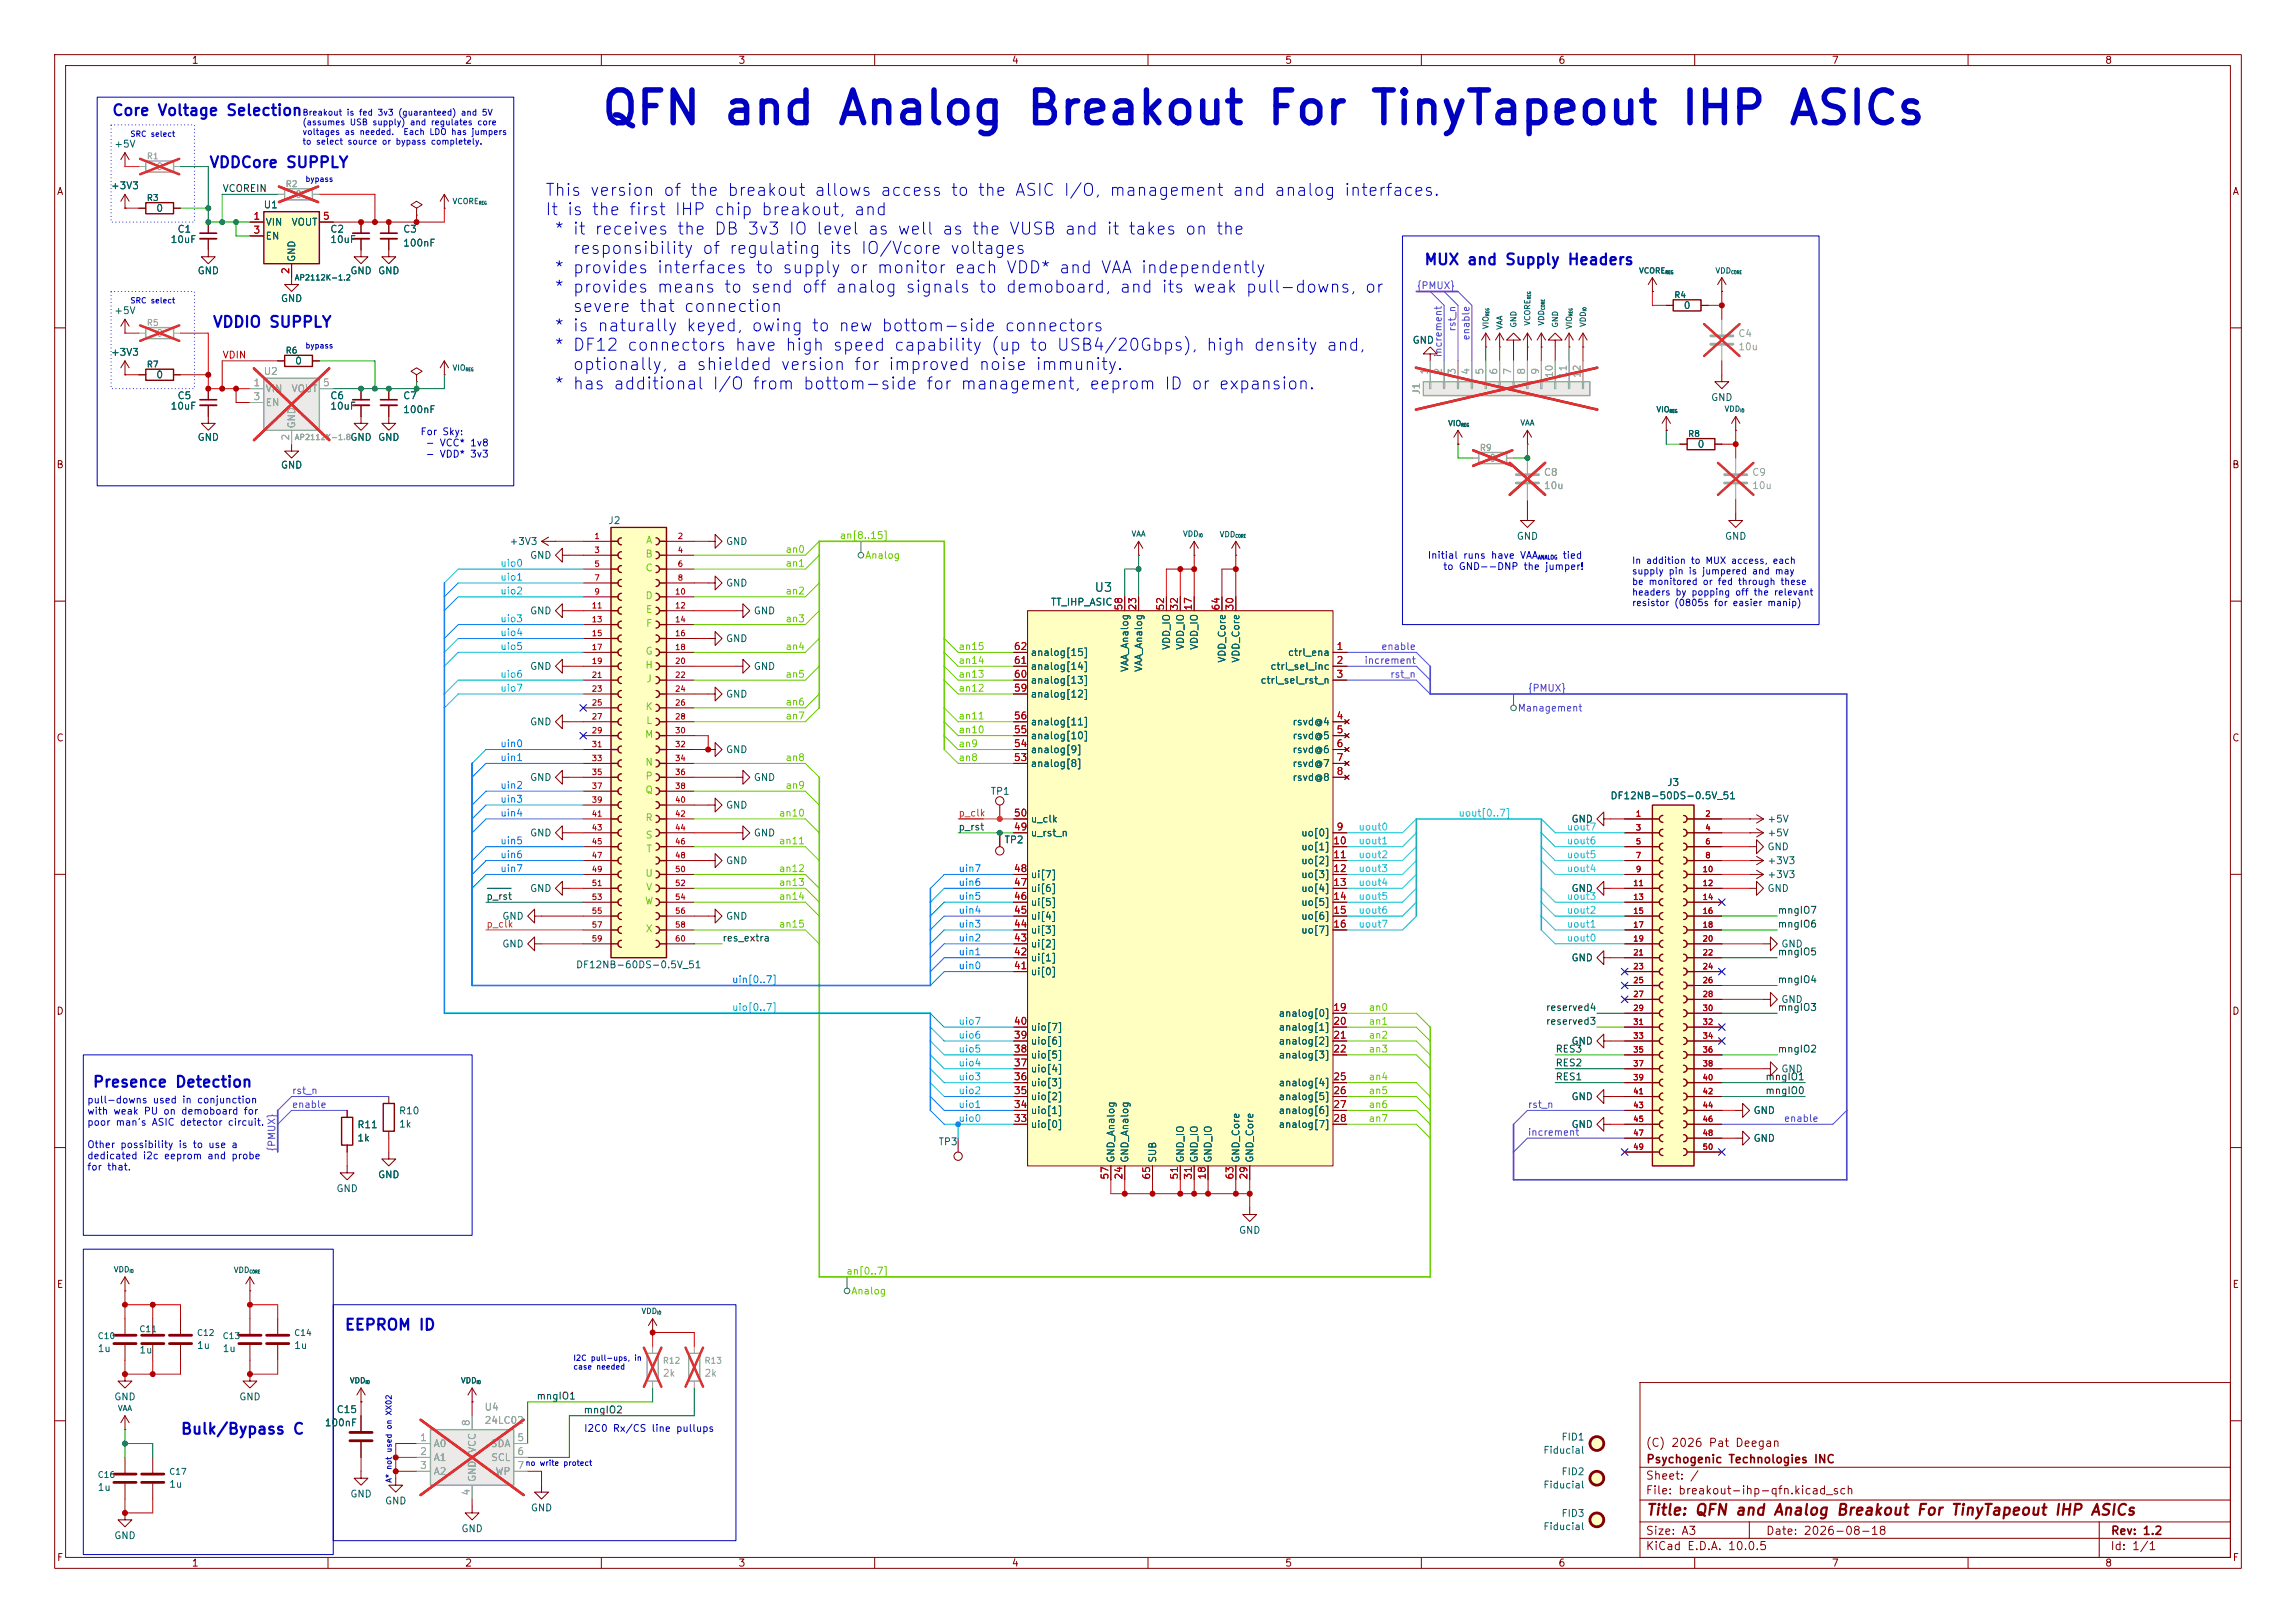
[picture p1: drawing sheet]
<svg xmlns="http://www.w3.org/2000/svg" width="420mm" height="297mm" viewBox="0 0 420 297" stroke-linecap="round" stroke-linejoin="round" font-family="sans-serif">
<defs><g id="words">
<text font-size="6" fill="#0000c2" x="109.7" y="24.3">QFN and Analog Breakout For TinyTapeout IHP ASICs</text>
<g font-size="2.2" fill="#0000c2">
<text x="99.6" y="36.4">This version of the breakout allows access to the ASIC I/O, management and analog interfaces.</text>
<text x="99.6" y="40">It is the first IHP chip breakout, and</text>
<text x="101.3" y="43.5">* it receives the DB 3v3 IO level as well as the VUSB and it takes on the</text>
<text x="104.6" y="47">responsibility of regulating its IO/Vcore voltages</text>
<text x="101.3" y="50.6">* provides interfaces to supply or monitor each VDD* and VAA independently</text>
<text x="101.3" y="54.1">* provides means to send off analog signals to demoboard, and its weak pull-downs, or</text>
<text x="104.6" y="57.7">severe that connection</text>
<text x="101.3" y="61.2">* is naturally keyed, owing to new bottom-side connectors</text>
<text x="101.3" y="64.8">* DF12 connectors have high speed capability (up to USB4/20Gbps), high density and,</text>
<text x="101.3" y="71.8">* has additional I/O from bottom-side for management, eeprom ID or expansion.</text>
<text x="104.6" y="68.3">optionally, a shielded version for improved noise immunity.</text>
</g>
<g font-size="2" fill="#0000c2">
<text x="20.4" y="21.7">Core Voltage Selection</text>
<text x="38.2" y="31.2">VDDCore SUPPLY</text>
<text x="260.4" y="49">MUX and Supply Headers</text>
<text x="38.8" y="60.4">VDDIO SUPPLY</text>
<text x="16.8" y="199.5">Presence Detection</text>
<text x="62.9" y="243.9">EEPROM ID</text>
<text x="32.9" y="263">Bulk/Bypass C</text>
</g>
<text font-size="2" fill="#840000" x="301" y="277.8">Title: QFN and Analog Breakout For TinyTapeout IHP ASICs</text>
<text font-size="1.6" fill="#006464" x="200.1" y="108.7">U3</text>
<g font-size="1.5" fill="#840000">
<text x="300.9" y="265.1">(C) 2026 Pat Deegan</text>
<text x="301" y="268.1">Psychogenic Technologies INC</text>
<text x="300.9" y="273.8">File: breakout-ihp-qfn.kicad_sch</text>
<text x="300.9" y="271.1">Sheet: /</text>
<text x="300.9" y="281.2">Size: A3</text>
<text x="322.9" y="281.2">Date: 2026-08-18</text>
<text x="386" y="281.2">Rev: 1.2</text>
<text x="300.9" y="284">KiCad E.D.A. 10.0.5</text>
<text x="385.9" y="284">Id: 1/1</text>
</g>
<g font-size="1.3" fill="#840000">
<text x="35" y="12">1</text>
<text x="85" y="12">2</text>
<text x="135" y="12">3</text>
<text x="185" y="12">4</text>
<text x="235" y="12">5</text>
<text x="285" y="12">6</text>
<text x="335" y="12">7</text>
<text x="385" y="12">8</text>
<text x="10.3" y="36">A</text>
<text x="408.3" y="36">A</text>
<text x="10.2" y="86">B</text>
<text x="408.2" y="86">B</text>
<text x="10.2" y="136">C</text>
<text x="408.2" y="136">C</text>
<text x="10.2" y="186">D</text>
<text x="408.2" y="186">D</text>
<text x="10.3" y="236">E</text>
<text x="408.3" y="236">E</text>
<text x="10.3" y="286">F</text>
<text x="35" y="287">1</text>
<text x="85" y="287">2</text>
<text x="135" y="287">3</text>
<text x="185" y="287">4</text>
<text x="235" y="287">5</text>
<text x="285" y="287">6</text>
<text x="335" y="287">7</text>
<text x="385" y="287">8</text>
<text x="408.3" y="286">F</text>
</g>
<g font-size="1.3" fill="#006464">
<text x="20.8" y="27.3">+5V</text>
<text x="20.2" y="34.9">+3V3</text>
<text x="28.5" y="39.1">0</text>
<text x="48.1" y="38.4">U1</text>
<text x="48.5" y="41.6">VIN</text>
<text x="53.2" y="41.6">VOUT</text>
<text x="31.1" y="44.8">10uF</text>
<text x="32.4" y="42.9">C1</text>
<text x="48.5" y="44.1">EN</text>
<text x="60.3" y="42.9">C2</text>
<text x="60.3" y="44.8">10uF</text>
<text x="73.6" y="42.9">C3</text>
<text x="73.6" y="45.4">100nF</text>
<text x="36" y="50.5">GND</text>
<text x="54.3" y="48" transform="rotate(-90 54.3 48)">GND</text>
<text x="64" y="50.5">GND</text>
<text x="69.1" y="50.5">GND</text>
<text x="20.8" y="57.8">+5V</text>
<text x="51.3" y="55.6">GND</text>
<text x="307.9" y="56.8">0</text>
<text x="20.2" y="65.4">+3V3</text>
<text x="258.3" y="63.2">GND</text>
<text x="28.5" y="69.5">0</text>
<text x="53.9" y="67">0</text>
<text x="31.1" y="75.3">10uF</text>
<text x="32.4" y="73.4">C5</text>
<text x="60.3" y="73.4">C6</text>
<text x="60.3" y="75.3">10uF</text>
<text x="73.6" y="73.4">C7</text>
<text x="73.6" y="75.9">100nF</text>
<text x="312.9" y="73.7">GND</text>
<text x="36" y="81">GND</text>
<text x="64" y="81">GND</text>
<text x="69.1" y="81">GND</text>
<text x="310.4" y="82.2">0</text>
<text x="51.3" y="86.1">GND</text>
<text x="93.1" y="100">+3V3</text>
<text x="111.2" y="96.2">J2</text>
<text x="132.7" y="100">GND</text>
<text x="277.3" y="99.1">GND</text>
<text x="315.4" y="99.1">GND</text>
<text x="96.9" y="102.6">GND</text>
<text x="132.7" y="107.6">GND</text>
<text x="96.9" y="112.7">GND</text>
<text x="137.8" y="112.7">GND</text>
<text x="192.1" y="111.1">TT_IHP_ASIC</text>
<text x="132.7" y="117.8">GND</text>
<text x="214.3" y="119" transform="rotate(-90 214.3 119)">VDD_IO</text>
<text x="216.9" y="119" transform="rotate(-90 216.9 119)">VDD_IO</text>
<text x="219.4" y="119" transform="rotate(-90 219.4 119)">VDD_IO</text>
<text x="96.9" y="122.9">GND</text>
<text x="137.8" y="122.9">GND</text>
<text x="188.4" y="125.4">analog[13]</text>
<text x="188.4" y="122.9">analog[14]</text>
<text x="188.4" y="120.3">analog[15]</text>
<text x="206.7" y="123.1" transform="rotate(-90 206.7 123.1)">VAA_Analog</text>
<text x="209.2" y="123.1" transform="rotate(-90 209.2 123.1)">VAA_Analog</text>
<text x="224.5" y="121.4" transform="rotate(-90 224.5 121.4)">VDD_Core</text>
<text x="227" y="121.4" transform="rotate(-90 227 121.4)">VDD_Core</text>
<text x="230.5" y="125.4">ctrl_sel_rst_n</text>
<text x="232.3" y="122.9">ctrl_sel_inc</text>
<text x="235.5" y="120.3">ctrl_ena</text>
<text x="132.7" y="128">GND</text>
<text x="188.4" y="128">analog[12]</text>
<text x="96.9" y="133">GND</text>
<text x="188.4" y="135.6">analog[10]</text>
<text x="188.4" y="133">analog[11]</text>
<text x="236.3" y="133">rsvd@4</text>
<text x="236.3" y="135.6">rsvd@5</text>
<text x="96.9" y="143.2">GND</text>
<text x="132.7" y="138.1">GND</text>
<text x="137.8" y="143.2">GND</text>
<text x="188.4" y="140.7">analog[8]</text>
<text x="188.4" y="138.1">analog[9]</text>
<text x="236.3" y="138.1">rsvd@6</text>
<text x="236.3" y="140.7">rsvd@7</text>
<text x="236.3" y="143.2">rsvd@8</text>
<text x="132.7" y="148.3">GND</text>
<text x="181.1" y="145.7">TP1</text>
<text x="294.5" y="146.6">DF12NB-50DS-0.5V_51</text>
<text x="304.9" y="144.1">J3</text>
<text x="96.9" y="153.4">GND</text>
<text x="137.8" y="153.4">GND</text>
<text x="183.6" y="154.6">TP2</text>
<text x="188.4" y="153.4">u_rst_n</text>
<text x="188.4" y="150.8">u_clk</text>
<text x="237.9" y="153.4">uo[0]</text>
<text x="237.9" y="155.9">uo[1]</text>
<text x="287.4" y="150.8">GND</text>
<text x="323.2" y="153.4">+5V</text>
<text x="323.2" y="155.9">GND</text>
<text x="323.2" y="150.8">+5V</text>
<text x="132.7" y="158.4">GND</text>
<text x="188.4" y="161">ui[7]</text>
<text x="237.9" y="158.4">uo[2]</text>
<text x="237.9" y="161">uo[3]</text>
<text x="323.2" y="158.4">+3V3</text>
<text x="323.2" y="161">+3V3</text>
<text x="96.9" y="163.5">GND</text>
<text x="188.4" y="166.1">ui[5]</text>
<text x="188.4" y="163.5">ui[6]</text>
<text x="237.9" y="163.5">uo[4]</text>
<text x="237.9" y="166.1">uo[5]</text>
<text x="287.4" y="163.5">GND</text>
<text x="323.2" y="163.5">GND</text>
<text x="91.8" y="168.6">GND</text>
<text x="91.8" y="173.7">GND</text>
<text x="132.7" y="168.6">GND</text>
<text x="188.4" y="173.7">ui[2]</text>
<text x="188.4" y="171.1">ui[3]</text>
<text x="188.4" y="168.6">ui[4]</text>
<text x="237.9" y="168.6">uo[6]</text>
<text x="237.9" y="171.1">uo[7]</text>
<text x="325.7" y="173.7">GND</text>
<text x="105.3" y="177.5">DF12NB-60DS-0.5V_51</text>
<text x="188.4" y="178.8">ui[0]</text>
<text x="188.4" y="176.2">ui[1]</text>
<text x="287.4" y="176.2">GND</text>
<text x="325.7" y="183.8">GND</text>
<text x="188.4" y="191.5">uio[6]</text>
<text x="188.4" y="188.9">uio[7]</text>
<text x="233.8" y="186.4">analog[0]</text>
<text x="233.8" y="188.9">analog[1]</text>
<text x="233.8" y="191.5">analog[2]</text>
<text x="287.4" y="191.5">GND</text>
<text x="188.4" y="196.5">uio[4]</text>
<text x="188.4" y="194">uio[5]</text>
<text x="233.8" y="194">analog[3]</text>
<text x="325.7" y="196.5">GND</text>
<text x="188.4" y="201.6">uio[2]</text>
<text x="188.4" y="199.1">uio[3]</text>
<text x="233.8" y="199.1">analog[4]</text>
<text x="233.8" y="201.6">analog[5]</text>
<text x="287.4" y="201.6">GND</text>
<text x="65.3" y="206.8">R11</text>
<text x="65.3" y="209.2">1k</text>
<text x="72.9" y="204.2">R10</text>
<text x="72.9" y="206.6">1k</text>
<text x="171.6" y="209.9">TP3</text>
<text x="188.4" y="206.7">uio[0]</text>
<text x="188.4" y="204.2">uio[1]</text>
<text x="233.8" y="204.2">analog[6]</text>
<text x="233.8" y="206.7">analog[7]</text>
<text x="287.4" y="206.7">GND</text>
<text x="320.7" y="209.2">GND</text>
<text x="320.7" y="204.2">GND</text>
<text x="69.1" y="215.9">GND</text>
<text x="204.2" y="212.9" transform="rotate(-90 204.2 212.9)">GND_Analog</text>
<text x="206.7" y="212.9" transform="rotate(-90 206.7 212.9)">GND_Analog</text>
<text x="211.8" y="212.9" transform="rotate(-90 211.8 212.9)">SUB</text>
<text x="216.9" y="212.9" transform="rotate(-90 216.9 212.9)">GND_IO</text>
<text x="219.4" y="212.9" transform="rotate(-90 219.4 212.9)">GND_IO</text>
<text x="221.9" y="212.9" transform="rotate(-90 221.9 212.9)">GND_IO</text>
<text x="227" y="212.9" transform="rotate(-90 227 212.9)">GND_Core</text>
<text x="229.6" y="212.9" transform="rotate(-90 229.6 212.9)">GND_Core</text>
<text x="61.4" y="218.5">GND</text>
<text x="226.5" y="226.1">GND</text>
<text x="17.8" y="247.7">1u</text>
<text x="25.4" y="248">1u</text>
<text x="35.9" y="247.1">1u</text>
<text x="40.6" y="247.7">1u</text>
<text x="53.7" y="247.1">1u</text>
<text x="20.8" y="256.6">GND</text>
<text x="43.7" y="256.6">GND</text>
<text x="59.3" y="261.3">100nF</text>
<text x="61.5" y="258.9">C15</text>
<text x="285.5" y="263.9">FID1</text>
<text x="282.2" y="266.3">Fiducial</text>
<text x="17.8" y="273.1">1u</text>
<text x="30.8" y="272.5">1u</text>
<text x="64" y="274.3">GND</text>
<text x="70.3" y="275.6">GND</text>
<text x="282.2" y="272.7">Fiducial</text>
<text x="285.5" y="270.3">FID2</text>
<text x="20.8" y="282">GND</text>
<text x="84.3" y="280.7">GND</text>
<text x="97" y="276.9">GND</text>
<text x="282.2" y="280.3">Fiducial</text>
<text x="285.5" y="277.9">FID3</text>
</g>
<g font-size="1.3" fill="#939391">
<text x="28.5" y="31.4">0</text>
<text x="53.9" y="36.5">0</text>
<text x="28.5" y="61.9">0</text>
<text x="317.9" y="62">C4</text>
<text x="48.1" y="68.9">U2</text>
<text x="48.5" y="72.1">VIN</text>
<text x="48.5" y="74.6">EN</text>
<text x="53.2" y="72.1">VOUT</text>
<text x="260" y="72.3" transform="rotate(-90 260 72.3)">J1</text>
<text x="54.3" y="78.5" transform="rotate(-90 54.3 78.5)">GND</text>
<text x="272.3" y="84.8">0</text>
<text x="282.3" y="87.4">C8</text>
<text x="320.4" y="87.4">C9</text>
<text x="121.1" y="252.2">2k</text>
<text x="128.8" y="252.2">2k</text>
<text x="88.5" y="258.4">U4</text>
<text x="88.5" y="260.9">24LC02</text>
<text x="79.2" y="265.1">A0</text>
<text x="79.2" y="267.7">A1</text>
<text x="87.3" y="266" transform="rotate(-90 87.3 266)">VCC</text>
<text x="89.7" y="265.1">SDA</text>
<text x="89.7" y="267.7">SCL</text>
<text x="79.2" y="270.2">A2</text>
<text x="87.3" y="271.3" transform="rotate(-90 87.3 271.3)">GND</text>
<text x="90.5" y="270.2">WP</text>
</g>
<g font-size="1.3" fill="#0f0f0f">
<text x="40.6" y="35.4">VCOREIN</text>
<text x="175.2" y="152.3">p_rst</text>
<text x="88.9" y="165">p_rst</text>
<text x="325.1" y="167.5">mngIO7</text>
<text x="132.1" y="172.6">res_extra</text>
<text x="325.1" y="170.1">mngIO6</text>
<text x="325.1" y="175.1">mngIO5</text>
<text x="282.7" y="185.3">reserved4</text>
<text x="325.1" y="185.3">mngIO3</text>
<text x="325.1" y="180.2">mngIO4</text>
<text x="282.7" y="187.8">reserved3</text>
<text x="284.5" y="195.5">RES2</text>
<text x="284.5" y="198">RES1</text>
<text x="284.5" y="192.9">RES3</text>
<text x="322.8" y="198">mngIO1</text>
<text x="325.1" y="192.9">mngIO2</text>
<text x="322.8" y="200.5">mngIO0</text>
<text x="98" y="256.4">mngIO1</text>
<text x="106.7" y="259">mngIO2</text>
</g>
<g font-size="1.3" fill="#a90000">
<text x="46.3" y="40.5">1</text>
<text x="59" y="40.5">5</text>
<text x="46.3" y="43">3</text>
<text x="53.2" y="50.3" transform="rotate(-90 53.2 50.3)">2</text>
<text x="205.6" y="111.8" transform="rotate(-90 205.6 111.8)">58</text>
<text x="208.1" y="111.8" transform="rotate(-90 208.1 111.8)">23</text>
<text x="213.2" y="111.8" transform="rotate(-90 213.2 111.8)">52</text>
<text x="215.8" y="111.8" transform="rotate(-90 215.8 111.8)">32</text>
<text x="218.3" y="111.8" transform="rotate(-90 218.3 111.8)">17</text>
<text x="223.4" y="111.8" transform="rotate(-90 223.4 111.8)">64</text>
<text x="225.9" y="111.8" transform="rotate(-90 225.9 111.8)">30</text>
<text x="185.4" y="119.2">62</text>
<text x="244.4" y="119.2">1</text>
<text x="185.4" y="124.3">60</text>
<text x="185.4" y="121.8">61</text>
<text x="244.4" y="121.8">2</text>
<text x="244.4" y="124.3">3</text>
<text x="185.4" y="131.9">56</text>
<text x="185.4" y="126.9">59</text>
<text x="244.4" y="131.9">4</text>
<text x="185.4" y="137">54</text>
<text x="185.4" y="134.5">55</text>
<text x="244.4" y="134.5">5</text>
<text x="244.4" y="137">6</text>
<text x="185.4" y="139.6">53</text>
<text x="244.4" y="139.6">7</text>
<text x="244.4" y="142.1">8</text>
<text x="185.4" y="149.7">50</text>
<text x="185.4" y="152.3">49</text>
<text x="243.8" y="154.8">10</text>
<text x="244.4" y="152.3">9</text>
<text x="185.4" y="159.9">48</text>
<text x="243.8" y="157.3">11</text>
<text x="243.8" y="159.9">12</text>
<text x="185.4" y="167.5">45</text>
<text x="185.4" y="165">46</text>
<text x="185.4" y="162.4">47</text>
<text x="243.8" y="162.4">13</text>
<text x="243.8" y="165">14</text>
<text x="243.8" y="167.5">15</text>
<text x="185.4" y="172.6">43</text>
<text x="185.4" y="170">44</text>
<text x="243.8" y="170">16</text>
<text x="185.4" y="177.7">41</text>
<text x="185.4" y="175.1">42</text>
<text x="243.8" y="185.3">19</text>
<text x="185.4" y="190.4">39</text>
<text x="185.4" y="187.8">40</text>
<text x="243.8" y="187.8">20</text>
<text x="243.8" y="190.4">21</text>
<text x="185.4" y="198">36</text>
<text x="185.4" y="195.4">37</text>
<text x="185.4" y="192.9">38</text>
<text x="243.8" y="192.9">22</text>
<text x="243.8" y="198">25</text>
<text x="185.4" y="203.1">34</text>
<text x="185.4" y="200.5">35</text>
<text x="243.8" y="200.5">26</text>
<text x="243.8" y="203.1">27</text>
<text x="185.4" y="205.6">33</text>
<text x="243.8" y="205.6">28</text>
<text x="203.1" y="216" transform="rotate(-90 203.1 216)">57</text>
<text x="205.6" y="216" transform="rotate(-90 205.6 216)">24</text>
<text x="210.7" y="216" transform="rotate(-90 210.7 216)">65</text>
<text x="215.8" y="216" transform="rotate(-90 215.8 216)">51</text>
<text x="218.3" y="216" transform="rotate(-90 218.3 216)">31</text>
<text x="220.8" y="216" transform="rotate(-90 220.8 216)">18</text>
<text x="225.9" y="216" transform="rotate(-90 225.9 216)">63</text>
<text x="228.5" y="216" transform="rotate(-90 228.5 216)">29</text>
</g>
<g font-size="1.3" fill="#8c00ea">
<text x="259.1" y="53.2">{PMUX}</text>
<text x="264" y="65.5" transform="rotate(-90 264 65.5)">increment</text>
<text x="266.6" y="60.8" transform="rotate(-90 266.6 60.8)">rst_n</text>
<text x="269.1" y="62.4" transform="rotate(-90 269.1 62.4)">enable</text>
<text x="252.6" y="119.3">enable</text>
<text x="249.5" y="121.8">increment</text>
<text x="254.2" y="124.3">rst_n</text>
<text x="277.5" y="130.5">Management</text>
<text x="279.4" y="126.9">{PMUX}</text>
<text x="53.3" y="203.1">enable</text>
<text x="53.3" y="200.5">rst_n</text>
<text x="279.4" y="203.1">rst_n</text>
<text x="279.4" y="208.2">increment</text>
<text x="326.2" y="205.6">enable</text>
<text x="50.7" y="210.8" transform="rotate(-90 50.7 210.8)">{PMUX}</text>
</g>
<text font-size="1.3" fill="#cf0004" x="40.6" y="65.9">VDIN</text>
<g font-size="1.3" fill="#9c9b98">
<text x="317.9" y="64.4">10u</text>
<text x="282.3" y="89.8">10u</text>
<text x="320.4" y="89.8">10u</text>
</g>
<g font-size="1.3" fill="#a5a4a2">
<text x="46.3" y="71">1</text>
<text x="59" y="71">5</text>
<text x="261.5" y="68.7" transform="rotate(-90 261.5 68.7)">1</text>
<text x="264" y="68.7" transform="rotate(-90 264 68.7)">2</text>
<text x="266.6" y="68.7" transform="rotate(-90 266.6 68.7)">3</text>
<text x="269.1" y="68.7" transform="rotate(-90 269.1 68.7)">4</text>
<text x="271.6" y="68.7" transform="rotate(-90 271.6 68.7)">5</text>
<text x="274.2" y="68.7" transform="rotate(-90 274.2 68.7)">6</text>
<text x="276.7" y="68.7" transform="rotate(-90 276.7 68.7)">7</text>
<text x="279.3" y="68.7" transform="rotate(-90 279.3 68.7)">8</text>
<text x="281.8" y="68.7" transform="rotate(-90 281.8 68.7)">9</text>
<text x="284.3" y="69.3" transform="rotate(-90 284.3 69.3)">10</text>
<text x="286.9" y="69.3" transform="rotate(-90 286.9 69.3)">11</text>
<text x="289.4" y="69.3" transform="rotate(-90 289.4 69.3)">12</text>
<text x="46.3" y="73.5">3</text>
<text x="53.2" y="80.7" transform="rotate(-90 53.2 80.7)">2</text>
<text x="86.2" y="261.1" transform="rotate(-90 86.2 261.1)">8</text>
<text x="76.7" y="264">1</text>
<text x="76.7" y="266.6">2</text>
<text x="76.7" y="269.1">3</text>
<text x="94.5" y="264">5</text>
<text x="94.5" y="266.6">6</text>
<text x="94.5" y="269.1">7</text>
<text x="86.2" y="273.8" transform="rotate(-90 86.2 273.8)">4</text>
</g>
<g font-size="1.3" fill="#0000c2">
<text x="76.8" y="79.9">For Sky:</text>
<text x="77.8" y="82">- VCC* 1v8</text>
<text x="77.8" y="84">- VDD* 3v3</text>
<text x="261.1" y="102.6">Initial runs have VAA</text>
<text x="263.9" y="104.6">to GND--DNP the jumper!</text>
<text x="285.7" y="102.6">tied</text>
<text x="15.8" y="202.2">pull-downs used in conjunction</text>
<text x="15.8" y="204.3">with weak PU on demoboard for</text>
<text x="15.8" y="206.3">poor man's ASIC detector circuit.</text>
<text x="15.8" y="210.4">Other possibility is to use a</text>
<text x="15.8" y="212.4">dedicated i2c eeprom and probe</text>
<text x="15.8" y="214.5">for that.</text>
<text x="106.7" y="262.3">I2C0 Rx/CS line pullups</text>
</g>
<g font-size="1.3" fill="#7ccd12">
<text x="118.1" y="99.8">A</text>
<text x="118" y="104.9">C</text>
<text x="118" y="102.3">B</text>
<text x="118" y="109.9">D</text>
<text x="118" y="112.5">E</text>
<text x="118.1" y="115">F</text>
<text x="118" y="122.6">H</text>
<text x="118" y="120.1">G</text>
<text x="118.1" y="125.2">J</text>
<text x="118" y="130.3">K</text>
<text x="117.9" y="135.3">M</text>
<text x="118.1" y="132.8">L</text>
<text x="118" y="140.4">N</text>
<text x="118" y="143">P</text>
<text x="118" y="145.5">Q</text>
<text x="118" y="150.6">R</text>
<text x="118" y="153.7">S</text>
<text x="118" y="160.7">U</text>
<text x="118.1" y="156.3">T</text>
<text x="117.9" y="165.8">W</text>
<text x="118.1" y="163.3">V</text>
<text x="118" y="170.9">X</text>
</g>
<g font-size="1.3" fill="#6acd00">
<text x="143.6" y="101.5">an0</text>
<text x="153.5" y="98.9">an[8..15]</text>
<text x="143.6" y="104">an1</text>
<text x="158.2" y="102.6">Analog</text>
<text x="143.6" y="109.1">an2</text>
<text x="143.6" y="114.2">an3</text>
<text x="143.6" y="119.3">an4</text>
<text x="175.2" y="119.3">an15</text>
<text x="143.6" y="124.3">an5</text>
<text x="175.2" y="121.8">an14</text>
<text x="175.2" y="124.3">an13</text>
<text x="143.6" y="129.4">an6</text>
<text x="143.6" y="132">an7</text>
<text x="175.2" y="126.9">an12</text>
<text x="175.2" y="132">an11</text>
<text x="175.2" y="134.5">an10</text>
<text x="175.2" y="137">an9</text>
<text x="143.6" y="139.6">an8</text>
<text x="175.2" y="139.6">an8</text>
<text x="142.4" y="149.7">an10</text>
<text x="143.6" y="144.7">an9</text>
<text x="142.4" y="154.8">an11</text>
<text x="142.4" y="159.9">an12</text>
<text x="142.4" y="165">an14</text>
<text x="142.4" y="162.4">an13</text>
<text x="142.4" y="170.1">an15</text>
<text x="250.3" y="185.3">an0</text>
<text x="250.3" y="187.8">an1</text>
<text x="250.3" y="190.4">an2</text>
<text x="250.3" y="198">an4</text>
<text x="250.3" y="192.9">an3</text>
<text x="250.3" y="203.1">an6</text>
<text x="250.3" y="200.5">an5</text>
<text x="250.3" y="205.6">an7</text>
<text x="154.7" y="233.6">an[0..7]</text>
<text x="155.6" y="237.2">Analog</text>
</g>
<g font-size="1.3" fill="#00a6e8">
<text x="91.4" y="104">uio0</text>
<text x="91.4" y="106.6">uio1</text>
<text x="91.4" y="109.1">uio2</text>
<text x="91.4" y="114.2">uio3</text>
<text x="91.4" y="116.7">uio4</text>
<text x="91.4" y="119.3">uio5</text>
<text x="91.4" y="124.3">uio6</text>
<text x="91.4" y="126.9">uio7</text>
<text x="133.8" y="185.3">uio[0..7]</text>
<text x="175.2" y="190.4">uio6</text>
<text x="175.2" y="187.8">uio7</text>
<text x="175.2" y="192.9">uio5</text>
<text x="175.2" y="195.5">uio4</text>
<text x="175.2" y="198">uio3</text>
<text x="175.2" y="200.5">uio2</text>
<text x="175.2" y="203.1">uio1</text>
<text x="175.2" y="205.6">uio0</text>
</g>
<g font-size="1.3" fill="#007aff">
<text x="91.4" y="137">uin0</text>
<text x="91.4" y="139.6">uin1</text>
<text x="91.4" y="147.2">uin3</text>
<text x="91.4" y="149.7">uin4</text>
<text x="91.4" y="144.7">uin2</text>
<text x="91.4" y="154.8">uin5</text>
<text x="91.4" y="157.4">uin6</text>
<text x="91.4" y="159.9">uin7</text>
<text x="175.2" y="159.9">uin7</text>
<text x="175.2" y="165">uin5</text>
<text x="175.2" y="167.5">uin4</text>
<text x="175.2" y="162.4">uin6</text>
<text x="175.2" y="172.6">uin2</text>
<text x="175.2" y="170.1">uin3</text>
<text x="175.2" y="177.7">uin0</text>
<text x="175.2" y="175.1">uin1</text>
<text x="133.8" y="180.2">uin[0..7]</text>
</g>
<g font-size="1.3" fill="#e56d00">
<text x="175.2" y="149.7">p_clk</text>
<text x="88.9" y="170.1">p_clk</text>
</g>
<g font-size="1.3" fill="#00cedd">
<text x="266.7" y="149.7">uout[0..7]</text>
<text x="248.4" y="154.8">uout1</text>
<text x="248.4" y="152.3">uout0</text>
<text x="286.5" y="152.3">uout7</text>
<text x="286.5" y="154.8">uout6</text>
<text x="248.4" y="159.9">uout3</text>
<text x="248.4" y="157.4">uout2</text>
<text x="286.5" y="157.4">uout5</text>
<text x="286.5" y="159.9">uout4</text>
<text x="248.4" y="167.5">uout6</text>
<text x="248.4" y="165">uout5</text>
<text x="248.4" y="162.4">uout4</text>
<text x="286.5" y="165">uout3</text>
<text x="286.5" y="167.5">uout2</text>
<text x="248.4" y="170.1">uout7</text>
<text x="286.5" y="172.6">uout0</text>
<text x="286.5" y="170.1">uout1</text>
</g>
<g font-size="1.2" fill="#0000c2">
<text x="298.4" y="103.5">In addition to MUX access, each</text>
<text x="298.4" y="105.4">supply pin is jumpered and may</text>
<text x="298.4" y="107.3">be monitored or fed through these</text>
<text x="298.4" y="109.3">headers by popping off the relevant</text>
<text x="298.4" y="111.2">resistor (0805s for easier manip)</text>
</g>
<g font-size="1.1" fill="#0000c2">
<text x="55.2" y="21.4">Breakout is fed 3v3 (guaranteed) and 5V</text>
<text x="55.2" y="23.2">(assumes USB supply) and regulates core</text>
<text x="55.2" y="25">voltages as needed.</text>
<text x="55.2" y="26.7">to select source or bypass completely.</text>
<text x="73.7" y="25">Each LDO has jumpers</text>
</g>
<g font-size="1.1" fill="#939391">
<text x="26.8" y="29.4">R1</text>
<text x="52.2" y="34.5">R2</text>
<text x="26.8" y="59.9">R5</text>
<text x="270.6" y="82.7">R9</text>
<text x="121.1" y="249.8">R12</text>
<text x="128.8" y="249.8">R13</text>
</g>
<g font-size="1.1" fill="#006464">
<text x="26.8" y="37">R3</text>
<text x="306.2" y="54.8">R4</text>
<text x="52.2" y="65">R6</text>
<text x="26.8" y="67.5">R7</text>
<text x="308.7" y="80.2">R8</text>
<text x="17.8" y="245.3">C10</text>
<text x="25.4" y="244">C11</text>
<text x="35.9" y="244.7">C12</text>
<text x="40.6" y="245.3">C13</text>
<text x="53.7" y="244.7">C14</text>
<text x="17.8" y="270.7">C16</text>
<text x="30.8" y="270.1">C17</text>
</g>
<g font-size="1" fill="#0000c2">
<text x="23.7" y="25.3">SRC select</text>
<text x="55.8" y="33.5">bypass</text>
<text x="23.7" y="55.8">SRC select</text>
<text x="55.8" y="64">bypass</text>
<text x="104.8" y="249.3">I2C pull-ups, in</text>
<text x="104.8" y="250.9">case needed</text>
<text x="96" y="268.5">no write protect</text>
<text x="71.9" y="271.4" transform="rotate(-90 71.9 271.4)">A* not used on XX02</text>
</g>
<g font-size="1" fill="#006464">
<text x="82.7" y="37.6">VCORE</text>
<text x="53.8" y="51.6">AP2112K-1.2</text>
<text x="299.7" y="50.3">VCORE</text>
<text x="313.7" y="50.3">VDD</text>
<text x="280.2" y="59.7" transform="rotate(-90 280.2 59.7)">VCORE</text>
<text x="282.7" y="59.7" transform="rotate(-90 282.7 59.7)">VDD</text>
<text x="290.3" y="59.9" transform="rotate(-90 290.3 59.9)">VDD</text>
<text x="272.5" y="60.3" transform="rotate(-90 272.5 60.3)">VIO</text>
<text x="275.1" y="60.4" transform="rotate(-90 275.1 60.4)">VAA</text>
<text x="277.6" y="60" transform="rotate(-90 277.6 60)">GND</text>
<text x="285.2" y="60" transform="rotate(-90 285.2 60)">GND</text>
<text x="287.8" y="60.3" transform="rotate(-90 287.8 60.3)">VIO</text>
<text x="82.7" y="68.1">VIO</text>
<text x="302.9" y="75.7">VIO</text>
<text x="315.4" y="75.6">VDD</text>
<text x="264.8" y="78.2">VIO</text>
<text x="278" y="78.1">VAA</text>
<text x="206.9" y="98.4">VAA</text>
<text x="216.3" y="98.4">VDD</text>
<text x="223" y="98.5">VDD</text>
<text x="20.7" y="233.1">VDD</text>
<text x="42.7" y="233.2">VDD</text>
<text x="117.2" y="240.7">VDD</text>
<text x="63.9" y="253.4">VDD</text>
<text x="84.2" y="253.4">VDD</text>
<text x="21.5" y="258.5">VAA</text>
</g>
<text font-size="1" fill="#939391" x="53.8" y="80.8">AP2112K-1.8</text>
<g font-size="1" fill="#a90000">
<text x="108.6" y="98.9">1</text>
<text x="108.6" y="101.4">3</text>
<text x="123.9" y="98.9">2</text>
<text x="123.9" y="101.4">4</text>
<text x="108.6" y="104">5</text>
<text x="108.6" y="106.5">7</text>
<text x="123.9" y="104">6</text>
<text x="123.9" y="106.5">8</text>
<text x="108.2" y="111.6">11</text>
<text x="108.6" y="109">9</text>
<text x="123.4" y="109">10</text>
<text x="123.4" y="111.6">12</text>
<text x="108.2" y="114.1">13</text>
<text x="108.2" y="116.7">15</text>
<text x="108.2" y="119.2">17</text>
<text x="123.4" y="114.1">14</text>
<text x="123.4" y="116.7">16</text>
<text x="123.4" y="119.2">18</text>
<text x="108.2" y="121.7">19</text>
<text x="108.2" y="124.3">21</text>
<text x="123.4" y="121.7">20</text>
<text x="123.4" y="124.3">22</text>
<text x="108.2" y="126.8">23</text>
<text x="108.2" y="129.4">25</text>
<text x="108.2" y="131.9">27</text>
<text x="123.4" y="126.8">24</text>
<text x="123.4" y="129.4">26</text>
<text x="123.4" y="131.9">28</text>
<text x="108.2" y="134.4">29</text>
<text x="108.2" y="137">31</text>
<text x="123.4" y="134.4">30</text>
<text x="123.4" y="137">32</text>
<text x="108.2" y="139.5">33</text>
<text x="108.2" y="142.1">35</text>
<text x="123.4" y="139.5">34</text>
<text x="123.4" y="142.1">36</text>
<text x="108.2" y="144.6">37</text>
<text x="108.2" y="147.1">39</text>
<text x="108.2" y="149.7">41</text>
<text x="123.4" y="144.6">38</text>
<text x="123.4" y="147.1">40</text>
<text x="123.4" y="149.7">42</text>
<text x="299.1" y="149.7">1</text>
<text x="311.8" y="149.7">2</text>
<text x="108.2" y="152.2">43</text>
<text x="108.2" y="154.8">45</text>
<text x="123.4" y="152.2">44</text>
<text x="123.4" y="154.8">46</text>
<text x="299.1" y="152.2">3</text>
<text x="299.1" y="154.8">5</text>
<text x="311.8" y="152.2">4</text>
<text x="311.8" y="154.8">6</text>
<text x="108.2" y="157.3">47</text>
<text x="108.2" y="159.8">49</text>
<text x="123.4" y="157.3">48</text>
<text x="123.4" y="159.8">50</text>
<text x="299.1" y="157.3">7</text>
<text x="299.1" y="159.8">9</text>
<text x="311.4" y="159.8">10</text>
<text x="311.8" y="157.3">8</text>
<text x="108.2" y="162.4">51</text>
<text x="108.2" y="164.9">53</text>
<text x="108.2" y="167.5">55</text>
<text x="123.4" y="162.4">52</text>
<text x="123.4" y="164.9">54</text>
<text x="123.4" y="167.5">56</text>
<text x="298.7" y="162.4">11</text>
<text x="298.7" y="164.9">13</text>
<text x="298.7" y="167.5">15</text>
<text x="311.4" y="162.4">12</text>
<text x="311.4" y="164.9">14</text>
<text x="311.4" y="167.5">16</text>
<text x="108.2" y="170">57</text>
<text x="108.2" y="172.5">59</text>
<text x="123.4" y="170">58</text>
<text x="123.4" y="172.5">60</text>
<text x="298.7" y="170">17</text>
<text x="298.7" y="172.5">19</text>
<text x="311.4" y="170">18</text>
<text x="311.4" y="172.5">20</text>
<text x="298.7" y="175.1">21</text>
<text x="298.7" y="177.6">23</text>
<text x="311.4" y="175.1">22</text>
<text x="311.4" y="177.6">24</text>
<text x="298.7" y="180.2">25</text>
<text x="298.7" y="182.7">27</text>
<text x="298.7" y="185.2">29</text>
<text x="311.4" y="180.2">26</text>
<text x="311.4" y="182.7">28</text>
<text x="311.4" y="185.2">30</text>
<text x="298.7" y="187.8">31</text>
<text x="298.7" y="190.3">33</text>
<text x="311.4" y="187.8">32</text>
<text x="311.4" y="190.3">34</text>
<text x="298.7" y="192.9">35</text>
<text x="298.7" y="195.4">37</text>
<text x="298.7" y="197.9">39</text>
<text x="311.4" y="192.9">36</text>
<text x="311.4" y="195.4">38</text>
<text x="311.4" y="197.9">40</text>
<text x="298.7" y="200.5">41</text>
<text x="298.7" y="203">43</text>
<text x="311.4" y="200.5">42</text>
<text x="311.4" y="203">44</text>
<text x="298.7" y="205.6">45</text>
<text x="298.7" y="208.1">47</text>
<text x="311.4" y="205.6">46</text>
<text x="311.4" y="208.1">48</text>
<text x="298.7" y="210.6">49</text>
<text x="311.4" y="210.6">50</text>
</g>
<text font-size=".8" fill="#0000c2" x="281.3" y="102.6">ANALOG</text>
<g font-size=".6" fill="#006464">
<text x="87.5" y="37.6">REG</text>
<text x="304.6" y="50.3">REG</text>
<text x="316.6" y="50.3">CORE</text>
<text x="272.5" y="57.9" transform="rotate(-90 272.5 57.9)">REG</text>
<text x="280.2" y="54.8" transform="rotate(-90 280.2 54.8)">REG</text>
<text x="282.7" y="56.8" transform="rotate(-90 282.7 56.8)">CORE</text>
<text x="287.8" y="57.9" transform="rotate(-90 287.8 57.9)">REG</text>
<text x="290.3" y="57" transform="rotate(-90 290.3 57)">IO</text>
<text x="85.1" y="68.1">REG</text>
<text x="305.3" y="75.7">REG</text>
<text x="318.3" y="75.6">IO</text>
<text x="267.2" y="78.2">REG</text>
<text x="219.2" y="98.5">IO</text>
<text x="225.9" y="98.6">CORE</text>
<text x="23.6" y="233.1">IO</text>
<text x="45.6" y="233.2">CORE</text>
<text x="120.1" y="240.7">IO</text>
<text x="66.8" y="253.4">IO</text>
<text x="87.1" y="253.4">IO</text>
</g>
</g></defs>
<g fill="none" stroke="#840000" stroke-width=".18">
<path d="M10 10h400v277h-400zM12 12h396v273h-396zM60 10v2M110 10v2M160 10v2M210 10v2M260 10v2M310 10v2M360 10v2M53.3 50.8v1.3h1.3l-1.3 1.2-1.2-1.2h1.2M66 43.7v3.3h1.3l-1.3 1.3-1.2-1.3h1.2M66 40.6v2.1"/>
<path d="M71.1 43.7v3.3h1.3l-1.3 1.3-1.3-1.3h1.3M71.1 40.6v2.1M10 60h2M22.9 68.6h.1M22.9 66l-.8 1.3M22.9 66l.7 1.3M22.9 66v2.6M25.4 68.6h1.3M31.7 68.6h1.3M38.1 74.2v3.3h1.3l-1.3 1.2-1.3-1.2h1.3M38.1 71.1v2.1M50.8 66h1.3"/>
<path d="M57.1 66h1.3M66 76.2v1.3h1.3l-1.3 1.2-1.2-1.2h1.2M71.1 74.2v3.3h1.3l-1.3 1.2-1.3-1.2h1.3M71.1 71.1v2.1M76.2 68.6l1-.7-1-.6-1 .6 1 .7v1.3M76.2 69.9h.1M81.3 68.6h.1M81.3 66l-.8 1.3M81.3 66l.7 1.3M81.3 66v2.6M408 60h2M10 110h2"/>
<path d="M408 110h2M10 160h2M408 160h2M10 210h2M408 210h2M66 256.5h.1M66 254v2.5M66 259.1v2.8M66 254l-.7 1.3M66 254l.8 1.3M300 253h108v32h-108zM10 260h2"/>
<path d="M66 263.9v2.8M300 278.5h108M300 274.5h108M300 268.5h108M320 278.5v3M384 278.5v6.5M408 260h2M60 285v2M110 285v2M160 285v2M210 285v2M260 285v2"/>
<path d="M300 281.5h108M310 285v2M360 285v2"/>
</g>
<path d="M64.5 42.7h3.1M69.6 42.7h3M36.6 73.2h3M69.6 73.2h3" fill="none" stroke="#840000" stroke-width=".3"/>
<path d="M64.5 43.7h3.1M69.6 43.7h3M36.6 74.2h3M69.6 74.2h3" fill="none" stroke="#840000" stroke-width=".33"/>
<path d="M26.7 67.6h5v2h-5zM52.1 65h5v2.1h-5z" fill="none" stroke="#840000" stroke-width=".25"/>
<path d="M64 263.7h4.1M64 262.1h4.1" fill="none" stroke="#840000" stroke-width=".51"/>
<path d="M48.3 69.2h10.1v9.5h-10.1z" fill="#ebeae8"/>
<path d="M26.7 29.5h5v2h-5zM52.1 34.5h5v2.1h-5zM26.7 59.9h5v2.1h-5zM48.3 69.2h10.1v9.5h-10.1z" fill="none" stroke="#9c9b98" stroke-width=".25"/>
<path d="M25.4 30.5h1.3M31.7 30.5h1.3M50.8 35.6h1.3M57.1 35.6h1.3M25.4 61h1.3M31.7 61h1.3M45.7 71.1h2.6M45.7 73.7h2.6M53.3 78.7v2.6M58.4 71.1h2.6" fill="none" stroke="#9c9b98" stroke-width=".18"/>
<path d="M25.6 29.1l7.2 2.8M32.8 29.1l-7.2 2.8M51 34.1l7.2 2.9M58.2 34.1l-7.2 2.9M25.6 59.5l7.2 2.9M32.8 59.5l-7.2 2.9M46.5 67.4l13.7 13.1M60.2 67.4l-13.7 13.1" fill="none" stroke="#e12e31" stroke-width=".46"/>
<path d="M36.6 42.7h3M64.5 73.2h3.1" fill="none" stroke="#840000" stroke-width=".3"/>
<path d="M36.6 43.7h3M64.5 74.2h3.1" fill="none" stroke="#840000" stroke-width=".33"/>
<g fill="none" stroke="#840000" stroke-width=".18">
<path d="M22.9 38.1h.1M22.9 30.5h.1M22.9 35.6l-.8 1.2M22.9 35.6l.7 1.2M22.9 27.9v2.6M22.9 35.6v2.5M22.9 27.9l-.8 1.3M22.9 27.9l.7 1.3M25.4 38.1h1.3M31.7 38.1h1.3M81.3 38.1h.1M81.3 35.6l-.8 1.2"/>
<path d="M81.3 35.6l.7 1.2M81.3 35.6v2.5M22.9 58.4v2.6M22.9 58.4l-.8 1.3M22.9 58.4l.7 1.3M38.1 43.7v3.3h1.3l-1.3 1.3-1.3-1.3h1.3M38.1 40.6v2.1M22.9 61h.1M66 71.1v2.1M66 74.2v2M99.1 99.1l1.2 .7M99.1 99.1h2.5"/>
<path d="M100.3 98.3l-1.2 .8M101.6 99.1h.1M102.9 101.6v1.3l-1.3-1.3 1.3-1.3v1.3h1.2M102.9 111.8v1.2l-1.3-1.2 1.3-1.3v1.3h1.2M102.9 132.1v1.3l-1.3-1.3 1.3-1.3v1.3h1.2M102.9 121.9v1.3l-1.3-1.3 1.3-1.2v1.2h1.2M129.5 157.5h1.3v1.3l1.3-1.3-1.3-1.3v1.3M129.5 147.3h1.3v1.3l1.3-1.3-1.3-1.2v1.2M134.6 152.4h1.3v1.3l1.3-1.3-1.3-1.3v1.3M134.6 142.2h1.3v1.3l1.3-1.3-1.3-1.2v1.2M320 152.4h.1M320 157.5h.1"/>
<path d="M320 154.9h1.3v-1.2l1.3 1.2-1.3 1.3v-1.3M320 152.4h2.6M320 157.5h2.6M321.3 151.6l1.3 .8M321.3 156.7l1.3 .8M321.3 159.3l1.3 .7M322.6 152.4l-1.3 .8M322.6 157.5l-1.3 .7M129.5 167.6h1.3v1.3l1.3-1.3-1.3-1.2v1.2M320 162.6h1.3v-1.3l1.3 1.3-1.3 1.2v-1.2M320 160h.1M320 160h2.6"/>
<path d="M322.6 160l-1.3 .8M71.1 200.7v1.2M71.1 207v1.3M50.8 241.3v2.8M50.8 246.1v2.8M66 269.2v1.3h1.3l-1.3 1.3-1.2-1.3h1.2M72.4 270.5v1.3h1.3l-1.3 1.2-1.3-1.2h1.3"/>
</g>
<path d="M48.8 244.3h4M48.8 245.9h4" fill="none" stroke="#840000" stroke-width=".51"/>
<path d="M26.7 37.1h5v2h-5zM70.1 201.9h2v5.1h-2z" fill="none" stroke="#840000" stroke-width=".25"/>
<path d="M48.3 38.7h10.1v9.6h-10.1z" fill="#ffffc2"/>
<path d="M48.3 38.7h10.1v9.6h-10.1z" fill="none" stroke="#840000" stroke-width=".25"/>
<path d="M76.2 38.1l1-.6-1-.7-1 .7 1 .6v1.3M76.2 39.4h.1M45.7 40.6h2.6M45.7 43.2h2.6M53.3 48.3v2.5M58.4 40.6h2.6M53.3 81.3v1.3h1.3l-1.3 1.2-1.2-1.2h1.2M218.4 99.1l.8 1.2M218.4 99.1l-.7 1.2M218.4 99.1v2.5M218.4 101.6h.1" fill="none" stroke="#840000" stroke-width=".18"/>
<path d="M188 111.8h55.8v101.6h-55.8z" fill="#ffffc2"/>
<g fill="none" stroke="#840000" stroke-width=".18">
<path d="M261.6 64.8h1.3l-1.3-1.3-1.3 1.3h1.3v1.2M266.7 78.7l-.8 1.3M266.7 78.7l.8 1.3M266.7 78.7v2.6M271.8 63.5h.1M271.8 61l-.8 1.2M271.8 61l.7 1.2M271.8 61v2.5M274.3 63.5h.1M274.3 61l-.7 1.2M274.3 61l.8 1.2M274.3 61v2.5"/>
<path d="M276.9 62.2h1.2l-1.2-1.2-1.3 1.2h1.3v1.3M279.4 78.7l-.8 1.3M279.4 78.7l.8 1.3M279.4 78.7v2.6M317.5 78.7h.1M317.5 76.2l-.8 1.3M317.5 76.2l.8 1.3M317.5 76.2v2.5M226.1 99.1v2.5M226.1 99.1l.7 1.2M226.1 99.1l-.8 1.2M266.7 81.3h.1"/>
<path d="M279.4 81.3h.1M279.4 94v1.3h-1.3l1.3 1.2 1.3-1.2h-1.3M185.4 119.4h2.6M188 111.8h55.8v101.6h-55.8zM205.7 109.2v2.6M208.3 109.2v2.6M213.4 109.2v2.6M215.9 109.2v2.6M218.4 109.2v2.6M223.5 109.2v2.6M226.1 101.6h.1M226.1 109.2v2.6"/>
<path d="M243.8 119.4h2.6M185.4 121.9h2.6M185.4 124.5h2.6M185.4 132.1h2.6M185.4 134.6h2.6M185.4 137.2h2.6M185.4 139.7h2.6M185.4 127h2.6M243.8 121.9h2.6M243.8 124.5h2.6M243.8 132.1h2.6M243.8 134.6h2.6"/>
<path d="M243.8 137.2h2.6M243.8 139.7h2.6M246 131.7l.8 .8M246 134.2l.8 .8M246 136.8l.8 .7M246 139.3l.8 .8M246.8 131.7l-.8 .8M246.8 134.2l-.8 .8M246.8 136.8l-.8 .7M246.8 139.3l-.8 .8M182.9 147.3v2.6M182.9 152.4v2.5"/>
<path d="M185.4 152.4h2.6M185.4 149.9h2.6M243.8 142.2h2.6M243.8 152.4h2.6M243.8 154.9h2.6M243.8 157.5h2.6M246 141.9l.8 .7M246.8 141.9l-.8 .7M293.4 149.9v-1.3l-1.3 1.3 1.3 1.2v-1.2h1.2M320 149.9h.1M320 149.9h2.6M321.3 149.1l1.3 .8"/>
<path d="M322.6 149.9l-1.3 .7M185.4 160h2.6M185.4 162.6h2.6M185.4 165.1h2.6M185.4 167.6h2.6M185.4 170.2h2.6M185.4 177.8h2.6M185.4 175.3h2.6M185.4 172.7h2.6M243.8 160h2.6M243.8 162.6h2.6M243.8 165.1h2.6"/>
<path d="M243.8 167.6h2.6M243.8 170.2h2.6M293.4 162.6v-1.3l-1.3 1.3 1.3 1.2v-1.2h1.2M293.4 175.3v-1.3l-1.3 1.3 1.3 1.2v-1.2h1.2M322.6 172.7h1.2v-1.2l1.3 1.2-1.3 1.3v-1.3M185.4 188h2.6M185.4 190.5h2.6M185.4 193h2.6M185.4 198.1h2.6M185.4 195.6h2.6M243.8 185.4h2.6M243.8 188h2.6"/>
<path d="M243.8 190.5h2.6M243.8 193h2.6M243.8 198.1h2.6M293.4 190.5v-1.3l-1.3 1.3 1.3 1.3v-1.3h1.2M322.6 195.6h1.2v-1.3l1.3 1.3-1.3 1.3v-1.3M322.6 182.9h1.2v-1.3l1.3 1.3-1.3 1.3v-1.3M175.3 208.3v2.5M185.4 200.7h2.6M185.4 203.2h2.6M185.4 205.7h2.6M203.2 213.4v2.5M205.7 213.4v2.5"/>
<path d="M210.8 213.4v2.5M215.9 213.4v2.5M218.4 213.4v2.5M221 213.4v2.5M226.1 213.4v2.5M228.6 213.4v2.5M243.8 200.7h2.6M243.8 203.2h2.6M243.8 205.7h2.6M293.4 200.7v-1.3l-1.3 1.3 1.3 1.2v-1.2h1.2M293.4 205.7v-1.2l-1.3 1.2 1.3 1.3v-1.3h1.2M317.5 208.3h1.3v-1.3l1.2 1.3-1.2 1.3v-1.3"/>
<path d="M317.5 203.2h1.3v-1.3l1.2 1.3-1.2 1.3v-1.3M228.6 221v1.2h-1.3l1.3 1.3 1.3-1.3h-1.3"/>
<circle cx="182.9" cy="146.6" r=".76"/>
<circle cx="182.9" cy="155.7" r=".76"/>
<circle cx="175.3" cy="211.6" r=".76"/>
</g>
<g fill="#ffffc2" stroke="#ffffc2" stroke-width=".18">
<circle cx="292.1" cy="270.5" r="1.27"/>
<circle cx="292.1" cy="278.1" r="1.27"/>
<circle cx="292.1" cy="264.2" r="1.27"/>
</g>
<g fill="none" stroke="#840000" stroke-width=".51">
<circle cx="292.1" cy="278.1" r="1.27"/>
<circle cx="292.1" cy="264.2" r="1.27"/>
<circle cx="292.1" cy="270.5" r="1.27"/>
</g>
<path d="M270.5 82.8h5.1v2h-5.1z" fill="none" stroke="#9c9b98" stroke-width=".25"/>
<path d="M269.2 83.8h1.3M275.6 83.8h1.3" fill="none" stroke="#9c9b98" stroke-width=".18"/>
<path d="M269.5 82.4l7.1 2.8M276.6 82.4l-7.1 2.8" fill="none" stroke="#e12e31" stroke-width=".46"/>
<path d="M302.3 147.3h7.6v66.1h-7.6z" fill="#ffffc2"/>
<g fill="none" stroke="#840000" stroke-width=".25">
<path d="M306.1 54.9h5v2h-5zM302.3 147.3h7.6v66.1h-7.6zM302.3 149.9h1.2M302.3 152.4h1.2M302.3 154.9h1.2M302.3 157.5h1.2M304.2 149.2a.64 .64 0 0 0-.7 .7 .64 .64 0 0 0 .7 .6M304.2 151.8a.64 .64 0 0 0-.7 .6 .64 .64 0 0 0 .7 .6M304.2 154.3a.64 .64 0 0 0-.7 .6 .64 .64 0 0 0 .7 .7M304.2 156.8a.64 .64 0 0 0-.7 .7 .64 .64 0 0 0 .7 .6M304.2 159.4a.64 .64 0 0 0-.7 .6 .64 .64 0 0 0 .7 .7M308 149.2a.64 .64 0 0 1 .6 .7 .64 .64 0 0 1-.6 .6"/>
<path d="M308 151.8a.64 .64 0 0 1 .6 .6 .64 .64 0 0 1-.6 .6M308 154.3a.64 .64 0 0 1 .6 .6 .64 .64 0 0 1-.6 .7M308 156.8a.64 .64 0 0 1 .6 .7 .64 .64 0 0 1-.6 .6M308 159.4a.64 .64 0 0 1 .6 .6 .64 .64 0 0 1-.6 .7M308.6 149.9h1.3M308.6 152.4h1.3M308.6 154.9h1.3M308.6 157.5h1.3M302.3 160h1.2M302.3 162.6h1.2M302.3 165.1h1.2M302.3 167.6h1.2"/>
<path d="M302.3 170.2h1.2M302.3 172.7h1.2M302.3 175.3h1.2M302.3 177.8h1.2M304.2 161.9a.64 .64 0 0 0-.7 .7 .64 .64 0 0 0 .7 .6M304.2 164.5a.64 .64 0 0 0-.7 .6 .64 .64 0 0 0 .7 .6M304.2 167a.64 .64 0 0 0-.7 .6 .64 .64 0 0 0 .7 .7M304.2 169.5a.64 .64 0 0 0-.7 .7 .64 .64 0 0 0 .7 .6M304.2 172.1a.64 .64 0 0 0-.7 .6 .64 .64 0 0 0 .7 .7M304.2 174.6a.64 .64 0 0 0-.7 .7 .64 .64 0 0 0 .7 .6M304.2 177.2a.64 .64 0 0 0-.7 .6 .64 .64 0 0 0 .7 .6M304.2 179.7a.64 .64 0 0 0-.7 .6 .64 .64 0 0 0 .7 .7"/>
<path d="M308 161.9a.64 .64 0 0 1 .6 .7 .64 .64 0 0 1-.6 .6M308 164.5a.64 .64 0 0 1 .6 .6 .64 .64 0 0 1-.6 .6M308 167a.64 .64 0 0 1 .6 .6 .64 .64 0 0 1-.6 .7M308 169.5a.64 .64 0 0 1 .6 .7 .64 .64 0 0 1-.6 .6M308 172.1a.64 .64 0 0 1 .6 .6 .64 .64 0 0 1-.6 .7M308 174.6a.64 .64 0 0 1 .6 .7 .64 .64 0 0 1-.6 .6M308 177.2a.64 .64 0 0 1 .6 .6 .64 .64 0 0 1-.6 .6M308 179.7a.64 .64 0 0 1 .6 .6 .64 .64 0 0 1-.6 .7M308.6 160h1.3M308.6 162.6h1.3M308.6 165.1h1.3M308.6 167.6h1.3"/>
<path d="M308.6 170.2h1.3M308.6 172.7h1.3M308.6 175.3h1.3M308.6 177.8h1.3M302.3 180.3h1.2M302.3 182.9h1.2M302.3 185.4h1.2M302.3 188h1.2M302.3 190.5h1.2M302.3 193h1.2M302.3 195.6h1.2M302.3 198.1h1.2"/>
<path d="M304.2 182.2a.64 .64 0 0 0-.7 .7 .64 .64 0 0 0 .7 .6M304.2 184.8a.64 .64 0 0 0-.7 .6 .64 .64 0 0 0 .7 .7M304.2 187.3a.64 .64 0 0 0-.7 .7 .64 .64 0 0 0 .7 .6M304.2 189.9a.64 .64 0 0 0-.7 .6 .64 .64 0 0 0 .7 .6M304.2 192.4a.64 .64 0 0 0-.7 .6 .64 .64 0 0 0 .7 .7M304.2 194.9a.64 .64 0 0 0-.7 .7 .64 .64 0 0 0 .7 .6M304.2 197.5a.64 .64 0 0 0-.7 .6 .64 .64 0 0 0 .7 .7M308 182.2a.64 .64 0 0 1 .6 .7 .64 .64 0 0 1-.6 .6M308 184.8a.64 .64 0 0 1 .6 .6 .64 .64 0 0 1-.6 .7M308 187.3a.64 .64 0 0 1 .6 .7 .64 .64 0 0 1-.6 .6M308 189.9a.64 .64 0 0 1 .6 .6 .64 .64 0 0 1-.6 .6M308 192.4a.64 .64 0 0 1 .6 .6 .64 .64 0 0 1-.6 .7"/>
<path d="M308 194.9a.64 .64 0 0 1 .6 .7 .64 .64 0 0 1-.6 .6M308 197.5a.64 .64 0 0 1 .6 .6 .64 .64 0 0 1-.6 .7M308.6 180.3h1.3M308.6 182.9h1.3M308.6 185.4h1.3M308.6 188h1.3M308.6 190.5h1.3M308.6 193h1.3M308.6 195.6h1.3M308.6 198.1h1.3M302.3 200.7h1.2M302.3 203.2h1.2"/>
<path d="M302.3 205.7h1.2M302.3 208.3h1.2M302.3 210.8h1.2M304.2 200a.64 .64 0 0 0-.7 .7 .64 .64 0 0 0 .7 .6M304.2 202.6a.64 .64 0 0 0-.7 .6 .64 .64 0 0 0 .7 .6M304.2 205.1a.64 .64 0 0 0-.7 .6 .64 .64 0 0 0 .7 .7M304.2 207.6a.64 .64 0 0 0-.7 .7 .64 .64 0 0 0 .7 .6M304.2 210.2a.64 .64 0 0 0-.7 .6 .64 .64 0 0 0 .7 .7M308 200a.64 .64 0 0 1 .6 .7 .64 .64 0 0 1-.6 .6M308 202.6a.64 .64 0 0 1 .6 .6 .64 .64 0 0 1-.6 .6M308 205.1a.64 .64 0 0 1 .6 .6 .64 .64 0 0 1-.6 .7M308 207.6a.64 .64 0 0 1 .6 .7 .64 .64 0 0 1-.6 .6"/>
<path d="M308 210.2a.64 .64 0 0 1 .6 .6 .64 .64 0 0 1-.6 .7M308.6 200.7h1.3M308.6 203.2h1.3M308.6 205.7h1.3M308.6 208.3h1.3M308.6 210.8h1.3"/>
</g>
<g fill="none" stroke="#840000" stroke-width=".18">
<path d="M302.3 53.3h.1M302.3 50.8l-.8 1.3M302.3 50.8l.7 1.3M302.3 50.8v2.5M304.8 55.9h1.3M311.1 55.9h1.3M315 53.3h.1M315 50.8l-.8 1.3M315 50.8l.7 1.3M315 50.8v2.5M279.4 63.5h.1M279.4 61l-.8 1.2"/>
<path d="M279.4 61l.8 1.2M279.4 61v2.5M281.9 63.5h.1M281.9 61l-.7 1.2M281.9 61l.8 1.2M281.9 61v2.5M284.5 62.2h1.2l-1.2-1.2-1.3 1.2h1.3v1.3M287 63.5h.1M287 61l-.7 1.2M287 61l.8 1.2M287 61v2.5M289.6 63.5h.1"/>
<path d="M289.6 61l-.8 1.2M289.6 61l.7 1.2M289.6 61v2.5M315 68.6v1.3h-1.3l1.3 1.2 1.2-1.2h-1.2M297.2 149.9h5.1M297.2 152.4h5.1M297.2 154.9h5.1M297.2 157.5h5.1M309.9 149.9h5.1M309.9 152.4h5.1M309.9 154.9h5.1M309.9 157.5h5.1"/>
<path d="M297.2 160h5.1M297.2 162.6h5.1M297.2 165.1h5.1M297.2 167.6h5.1M297.2 170.2h5.1M297.2 172.7h5.1M297.2 175.3h5.1M297.2 177.8h5.1M309.9 160h5.1M309.9 162.6h5.1M309.9 165.1h5.1M309.9 167.6h5.1"/>
<path d="M309.9 170.2h5.1M309.9 172.7h5.1M309.9 175.3h5.1M309.9 177.8h5.1M297.2 180.3h5.1M297.2 182.9h5.1M297.2 185.4h5.1M297.2 188h5.1M297.2 190.5h5.1M297.2 193h5.1M297.2 195.6h5.1M297.2 198.1h5.1"/>
<path d="M309.9 180.3h5.1M309.9 182.9h5.1M309.9 185.4h5.1M309.9 188h5.1M309.9 190.5h5.1M309.9 193h5.1M309.9 195.6h5.1M309.9 198.1h5.1M297.2 200.7h5.1M297.2 203.2h5.1M297.2 205.7h5.1M297.2 208.3h5.1"/>
<path d="M297.2 210.8h5.1M309.9 200.7h5.1M309.9 203.2h5.1M309.9 205.7h5.1M309.9 208.3h5.1M309.9 210.8h5.1M22.9 276.9v1.2h1.2l-1.2 1.3-1.3-1.3h1.3"/>
</g>
<path d="M312.9 61.5h4.1M312.9 63h4.1M277.4 86.9h4M277.4 88.4h4" fill="none" stroke="#9c9b98" stroke-width=".51"/>
<path d="M315 58.4v2.8M315 63.2v2.8M279.4 83.8v2.8M279.4 88.6v2.8" fill="none" stroke="#9c9b98" stroke-width=".18"/>
<path d="M311.7 59.3l6.5 5.9M318.2 59.3l-6.5 5.9M276.2 84.7l6.4 5.9M282.6 84.7l-6.4 5.9" fill="none" stroke="#e12e31" stroke-width=".46"/>
<path d="M260.3 69.9h30.5v2.5h-30.5z" fill="#ebeae8"/>
<path d="M260.3 69.9h30.5v2.5h-30.5z" fill="none" stroke="#9c9b98" stroke-width=".25"/>
<g fill="none" stroke="#9c9b98" stroke-width=".18">
<path d="M261.5 69.9h.2v1.2h-.2zM261.6 66v3.9M264 69.9h.3v1.2h-.3zM264.2 66v3.9M266.6 69.9h.2v1.2h-.2zM266.7 66v3.9M269.1 69.9h.3v1.2h-.3zM269.2 66v3.9M271.7 69.9h.2v1.2h-.2zM271.8 66v3.9M274.2 69.9h.2v1.2h-.2zM274.3 66v3.9"/>
<path d="M276.7 69.9h.3v1.2h-.3zM276.9 66v3.9M279.3 69.9h.2v1.2h-.2zM279.4 66v3.9M281.8 69.9h.3v1.2h-.3zM281.9 66v3.9M284.4 69.9h.2v1.2h-.2zM284.5 66v3.9M286.9 69.9h.2v1.2h-.2zM287 66v3.9M289.4 69.9h.3v1.2h-.3zM289.6 66v3.9"/>
<path d="M317.5 83.8v2.8M317.5 88.6v2.8"/>
</g>
<path d="M259 67.3l33.2 7.7M292.2 67.3l-33.2 7.7M314.3 84.7l6.4 5.9M320.7 84.7l-6.4 5.9" fill="none" stroke="#e12e31" stroke-width=".46"/>
<g fill="none" stroke="#840000" stroke-width=".18">
<path d="M304.8 78.7h.1M304.8 76.2l-.8 1.3M304.8 76.2l.8 1.3M304.8 76.2v2.5M129.5 99.1h1.3v1.2l1.3-1.2-1.3-1.3v1.3M208.3 99.1l.7 1.2M208.3 99.1l-.8 1.2M208.3 99.1v2.5M307.3 81.3h1.3M313.7 81.3h1.3M317.5 94v1.3h-1.3l1.3 1.2 1.3-1.2h-1.3M134.6 111.8h1.3v1.2l1.3-1.2-1.3-1.3v1.3"/>
<path d="M208.3 101.6h.1M129.5 137.2h1.3v1.2l1.3-1.2-1.3-1.3v1.3M22.9 236.2h.1M22.9 233.7l-.8 1.2M22.9 233.7l.7 1.2M22.9 233.7v2.5M45.7 236.2h.1M45.7 233.7l.8 1.2M45.7 233.7l-.7 1.2M45.7 233.7v2.5M22.9 251.5v1.2h1.2l-1.2 1.3-1.3-1.3h1.3M22.9 241.3v2.8"/>
<path d="M22.9 246.1v2.8M27.9 241.3v2.8M27.9 246.1v2.8M27.9 266.7v2.8M27.9 271.5v2.8"/>
</g>
<path d="M308.6 80.3h5.1v2h-5.1z" fill="none" stroke="#840000" stroke-width=".25"/>
<path d="M315.5 86.9h4M315.5 88.4h4" fill="none" stroke="#9c9b98" stroke-width=".51"/>
<path d="M20.8 244.3h4.1M20.8 245.9h4.1M25.9 244.3h4.1M25.9 245.9h4.1M25.9 269.7h4.1M25.9 271.3h4.1" fill="none" stroke="#840000" stroke-width=".51"/>
<path d="M111.8 96.5h10.1v78.8h-10.1z" fill="#ffffc2"/>
<g fill="none" stroke="#840000" stroke-width=".25">
<path d="M111.8 96.5h10.1v78.8h-10.1zM111.8 99.1h1.2M113.7 98.4a.64 .64 0 0 0-.7 .7 .64 .64 0 0 0 .7 .6M120 98.4a.64 .64 0 0 1 .6 .7 .64 .64 0 0 1-.6 .6M120.6 99.1h1.3M111.8 101.6h1.2M111.8 104.1h1.2M111.8 106.7h1.2M111.8 109.2h1.2M111.8 111.8h1.2M111.8 114.3h1.2M111.8 116.8h1.2"/>
<path d="M111.8 119.4h1.2M113.7 101a.64 .64 0 0 0-.7 .6 .64 .64 0 0 0 .7 .6M113.7 103.5a.64 .64 0 0 0-.7 .6 .64 .64 0 0 0 .7 .7M113.7 106a.64 .64 0 0 0-.7 .7 .64 .64 0 0 0 .7 .6M113.7 108.6a.64 .64 0 0 0-.7 .6 .64 .64 0 0 0 .7 .7M113.7 111.1a.64 .64 0 0 0-.7 .7 .64 .64 0 0 0 .7 .6M113.7 113.7a.64 .64 0 0 0-.7 .6 .64 .64 0 0 0 .7 .6M113.7 116.2a.64 .64 0 0 0-.7 .6 .64 .64 0 0 0 .7 .7M113.7 118.7a.64 .64 0 0 0-.7 .7 .64 .64 0 0 0 .7 .6M120 101a.64 .64 0 0 1 .6 .6 .64 .64 0 0 1-.6 .6M120 103.5a.64 .64 0 0 1 .6 .6 .64 .64 0 0 1-.6 .7M120 106a.64 .64 0 0 1 .6 .7 .64 .64 0 0 1-.6 .6"/>
<path d="M120 108.6a.64 .64 0 0 1 .6 .6 .64 .64 0 0 1-.6 .7M120 111.1a.64 .64 0 0 1 .6 .7 .64 .64 0 0 1-.6 .6M120 113.7a.64 .64 0 0 1 .6 .6 .64 .64 0 0 1-.6 .6M120 116.2a.64 .64 0 0 1 .6 .6 .64 .64 0 0 1-.6 .7M120 118.7a.64 .64 0 0 1 .6 .7 .64 .64 0 0 1-.6 .6M120.6 101.6h1.3M120.6 104.1h1.3M120.6 106.7h1.3M120.6 109.2h1.3M120.6 111.8h1.3M120.6 114.3h1.3M120.6 116.8h1.3"/>
<path d="M120.6 119.4h1.3M111.8 121.9h1.2M111.8 124.5h1.2M111.8 127h1.2M111.8 129.5h1.2M111.8 132.1h1.2M111.8 134.6h1.2M111.8 137.2h1.2M111.8 139.7h1.2M113.7 121.3a.64 .64 0 0 0-.7 .6 .64 .64 0 0 0 .7 .7M113.7 123.8a.64 .64 0 0 0-.7 .7 .64 .64 0 0 0 .7 .6M113.7 126.4a.64 .64 0 0 0-.7 .6 .64 .64 0 0 0 .7 .6"/>
<path d="M113.7 128.9a.64 .64 0 0 0-.7 .6 .64 .64 0 0 0 .7 .7M113.7 131.4a.64 .64 0 0 0-.7 .7 .64 .64 0 0 0 .7 .6M113.7 134a.64 .64 0 0 0-.7 .6 .64 .64 0 0 0 .7 .7M113.7 136.5a.64 .64 0 0 0-.7 .7 .64 .64 0 0 0 .7 .6M113.7 139.1a.64 .64 0 0 0-.7 .6 .64 .64 0 0 0 .7 .6M120 121.3a.64 .64 0 0 1 .6 .6 .64 .64 0 0 1-.6 .7M120 123.8a.64 .64 0 0 1 .6 .7 .64 .64 0 0 1-.6 .6M120 126.4a.64 .64 0 0 1 .6 .6 .64 .64 0 0 1-.6 .6M120 128.9a.64 .64 0 0 1 .6 .6 .64 .64 0 0 1-.6 .7M120 131.4a.64 .64 0 0 1 .6 .7 .64 .64 0 0 1-.6 .6M120 134a.64 .64 0 0 1 .6 .6 .64 .64 0 0 1-.6 .7M120 136.5a.64 .64 0 0 1 .6 .7 .64 .64 0 0 1-.6 .6"/>
<path d="M120 139.1a.64 .64 0 0 1 .6 .6 .64 .64 0 0 1-.6 .6M120.6 121.9h1.3M120.6 124.5h1.3M120.6 127h1.3M120.6 129.5h1.3M120.6 132.1h1.3M120.6 134.6h1.3M120.6 137.2h1.3M120.6 139.7h1.3M111.8 142.2h1.2M111.8 144.8h1.2M111.8 147.3h1.2"/>
<path d="M111.8 149.9h1.2M111.8 152.4h1.2M111.8 154.9h1.2M111.8 157.5h1.2M113.7 141.6a.64 .64 0 0 0-.7 .6 .64 .64 0 0 0 .7 .7M113.7 144.1a.64 .64 0 0 0-.7 .7 .64 .64 0 0 0 .7 .6M113.7 146.7a.64 .64 0 0 0-.7 .6 .64 .64 0 0 0 .7 .7M113.7 149.2a.64 .64 0 0 0-.7 .7 .64 .64 0 0 0 .7 .6M113.7 151.8a.64 .64 0 0 0-.7 .6 .64 .64 0 0 0 .7 .6M113.7 154.3a.64 .64 0 0 0-.7 .6 .64 .64 0 0 0 .7 .7M113.7 156.8a.64 .64 0 0 0-.7 .7 .64 .64 0 0 0 .7 .6M113.7 159.4a.64 .64 0 0 0-.7 .6 .64 .64 0 0 0 .7 .7"/>
<path d="M120 141.6a.64 .64 0 0 1 .6 .6 .64 .64 0 0 1-.6 .7M120 144.1a.64 .64 0 0 1 .6 .7 .64 .64 0 0 1-.6 .6M120 146.7a.64 .64 0 0 1 .6 .6 .64 .64 0 0 1-.6 .7M120 149.2a.64 .64 0 0 1 .6 .7 .64 .64 0 0 1-.6 .6M120 151.8a.64 .64 0 0 1 .6 .6 .64 .64 0 0 1-.6 .6M120 154.3a.64 .64 0 0 1 .6 .6 .64 .64 0 0 1-.6 .7M120 156.8a.64 .64 0 0 1 .6 .7 .64 .64 0 0 1-.6 .6M120 159.4a.64 .64 0 0 1 .6 .6 .64 .64 0 0 1-.6 .7M120.6 142.2h1.3M120.6 144.8h1.3M120.6 147.3h1.3M120.6 149.9h1.3"/>
<path d="M120.6 152.4h1.3M120.6 154.9h1.3M120.6 157.5h1.3M111.8 160h1.2M111.8 162.6h1.2M111.8 165.1h1.2M111.8 167.6h1.2M111.8 170.2h1.2M111.8 172.7h1.2M113.7 161.9a.64 .64 0 0 0-.7 .7 .64 .64 0 0 0 .7 .6M113.7 164.5a.64 .64 0 0 0-.7 .6 .64 .64 0 0 0 .7 .6M113.7 167a.64 .64 0 0 0-.7 .6 .64 .64 0 0 0 .7 .7"/>
<path d="M113.7 169.5a.64 .64 0 0 0-.7 .7 .64 .64 0 0 0 .7 .6M113.7 172.1a.64 .64 0 0 0-.7 .6 .64 .64 0 0 0 .7 .7M120 161.9a.64 .64 0 0 1 .6 .7 .64 .64 0 0 1-.6 .6M120 164.5a.64 .64 0 0 1 .6 .6 .64 .64 0 0 1-.6 .6M120 167a.64 .64 0 0 1 .6 .6 .64 .64 0 0 1-.6 .7M120 169.5a.64 .64 0 0 1 .6 .7 .64 .64 0 0 1-.6 .6M120 172.1a.64 .64 0 0 1 .6 .6 .64 .64 0 0 1-.6 .7M120.6 160h1.3M120.6 162.6h1.3M120.6 165.1h1.3M120.6 167.6h1.3M120.6 170.2h1.3"/>
<path d="M120.6 172.7h1.3"/>
</g>
<g fill="none" stroke="#840000" stroke-width=".18">
<path d="M106.7 99.1h5.1M121.9 99.1h5.1M106.7 101.6h5.1M106.7 104.1h5.1M106.7 106.7h5.1M106.7 109.2h5.1M106.7 111.8h5.1M106.7 114.3h5.1M106.7 116.8h5.1M106.7 119.4h5.1M121.9 101.6h5.1M121.9 104.1h5.1"/>
<path d="M121.9 106.7h5.1M121.9 109.2h5.1M121.9 111.8h5.1M121.9 114.3h5.1M121.9 116.8h5.1M121.9 119.4h5.1M129.5 106.7h1.3v1.3l1.3-1.3-1.3-1.3v1.3M129.5 116.8h1.3v1.3l1.3-1.3-1.3-1.2v1.2M106.7 121.9h5.1M106.7 124.5h5.1M106.7 127h5.1M106.7 129.5h5.1"/>
<path d="M106.7 132.1h5.1M106.7 134.6h5.1M106.7 137.2h5.1M106.7 139.7h5.1M121.9 121.9h5.1M121.9 124.5h5.1M121.9 127h5.1M121.9 129.5h5.1M121.9 132.1h5.1M121.9 134.6h5.1M121.9 137.2h5.1M121.9 139.7h5.1"/>
<path d="M129.5 127h1.3v1.3l1.3-1.3-1.3-1.3v1.3M134.6 121.9h1.3v1.3l1.3-1.3-1.3-1.2v1.2M102.9 142.2v1.3l-1.3-1.3 1.3-1.2v1.2h1.2M102.9 152.4v1.3l-1.3-1.3 1.3-1.3v1.3h1.2M106.7 142.2h5.1M106.7 144.8h5.1M106.7 147.3h5.1M106.7 149.9h5.1M106.7 152.4h5.1M106.7 154.9h5.1M106.7 157.5h5.1M121.9 142.2h5.1"/>
<path d="M121.9 144.8h5.1M121.9 147.3h5.1M121.9 149.9h5.1M121.9 152.4h5.1M121.9 154.9h5.1M121.9 157.5h5.1M97.8 167.6v1.3l-1.3-1.3 1.3-1.2v1.2h1.3M102.9 162.6v1.2l-1.3-1.2 1.3-1.3v1.3h1.2M106.7 160h5.1M106.7 162.6h5.1M106.7 165.1h5.1M106.7 167.6h5.1"/>
<path d="M106.7 170.2h5.1M106.7 172.7h5.1M121.9 160h5.1M121.9 162.6h5.1M121.9 165.1h5.1M121.9 167.6h5.1M121.9 170.2h5.1M121.9 172.7h5.1M22.9 259.1l-.8 1.2M22.9 259.1l.7 1.2M22.9 259.1v2.5M33 241.3v2.8"/>
<path d="M33 246.1v2.8M45.7 251.5v1.2h1.3l-1.3 1.3-1.3-1.3h1.3M45.7 241.3v2.8M45.7 246.1v2.8M119.4 243.8h.1M119.4 241.3l-.8 1.3M119.4 241.3l.7 1.3M119.4 241.3v2.5M22.9 261.6h.1M22.9 266.7v2.8M22.9 271.5v2.8"/>
</g>
<path d="M31 244.3h4.1M31 245.9h4.1M43.7 244.3h4.1M43.7 245.9h4.1M20.8 269.7h4.1M20.8 271.3h4.1" fill="none" stroke="#840000" stroke-width=".51"/>
<path d="M118.4 247.6h2v5.1h-2z" fill="none" stroke="#9c9b98" stroke-width=".25"/>
<path d="M119.4 246.4v1.2M119.4 252.7v1.3" fill="none" stroke="#9c9b98" stroke-width=".18"/>
<path d="M117.8 246.6l3.2 7.2M121 246.6l-3.2 7.2" fill="none" stroke="#e12e31" stroke-width=".46"/>
<path d="M78.7 261.6h15.3v10.2h-15.3z" fill="#ebeae8"/>
<path d="M126 247.6h2v5.1h-2zM78.7 261.6h15.3v10.2h-15.3z" fill="none" stroke="#9c9b98" stroke-width=".25"/>
<g fill="none" stroke="#9c9b98" stroke-width=".18">
<path d="M50.8 35.6h1.3M57.1 35.6h1.3M45.7 71.1h2.6M45.7 73.7h2.6M53.3 78.7v2.6M58.4 71.1h2.6M261.6 66v3.9M264.2 66v3.9M266.7 66v3.9M269.2 66v3.9M271.8 66v3.9M274.3 66v3.9"/>
<path d="M276.9 66v3.9M279.4 66v3.9M281.9 66v3.9M284.5 66v3.9M287 66v3.9M289.6 66v3.9M269.2 83.8h1.3M275.6 83.8h1.3M279.4 83.8v2.8M279.4 88.6v2.8M86.4 259.1v2.5M127 246.4v1.2"/>
<path d="M127 252.7v1.3M76.2 264.2h2.5M76.2 266.7h2.5M76.2 269.2h2.5M86.4 271.8v2.5M94 264.2h2.5M94 266.7h2.5M94 269.2h2.5"/>
</g>
<g fill="none" stroke="#e12e31" stroke-width=".46">
<path d="M51 34.1l7.2 2.9M58.2 34.1l-7.2 2.9M46.5 67.4l13.7 13.1M60.2 67.4l-13.7 13.1M259 67.3l33.2 7.7M292.2 67.3l-33.2 7.7M269.5 82.4l7.1 2.8M276.2 84.7l6.4 5.9M276.6 82.4l-7.1 2.8M282.6 84.7l-6.4 5.9M76.9 259.8l18.9 13.8M95.8 259.8l-18.9 13.8"/>
<path d="M125.4 246.6l3.2 7.2M128.6 246.6l-3.2 7.2"/>
</g>
<g fill="none" stroke="#840000" stroke-width=".18">
<path d="M22.9 38.1h.1M25.4 38.1h1.3M31.7 38.1h1.3M38.1 40.6v2.1M38.1 43.7v2M45.7 40.6h2.6M45.7 43.2h2.6M53.3 48.3v2.5M58.4 40.6h2.6M66 40.6v2.1M66 43.7v2M71.1 40.6v2.1"/>
<path d="M71.1 43.7v2M302.3 53.3h.1M304.8 55.9h1.3M311.1 55.9h1.3M22.9 68.6h.1M25.4 68.6h1.3M31.7 68.6h1.3M38.1 71.1v2.1M38.1 74.2v2M50.8 66h1.3M57.1 66h1.3M66 71.1v2.1"/>
<path d="M66 74.2v2M71.1 71.1v2.1M71.1 74.2v2M304.8 78.7h.1M266.7 81.3h.1M307.3 81.3h1.3M313.7 81.3h1.3M185.4 119.4h2.6M205.7 109.2v2.6M208.3 109.2v2.6M213.4 109.2v2.6M215.9 109.2v2.6"/>
<path d="M218.4 109.2v2.6M223.5 109.2v2.6M226.1 109.2v2.6M243.8 119.4h2.6M185.4 121.9h2.6M185.4 124.5h2.6M185.4 132.1h2.6M185.4 134.6h2.6M185.4 137.2h2.6M185.4 139.7h2.6M185.4 127h2.6M243.8 121.9h2.6"/>
<path d="M243.8 124.5h2.6M243.8 132.1h2.6M243.8 134.6h2.6M243.8 137.2h2.6M243.8 139.7h2.6M246 131.7l.8 .8M246 134.2l.8 .8M246 136.8l.8 .7M246 139.3l.8 .8M246.8 131.7l-.8 .8M246.8 134.2l-.8 .8M246.8 136.8l-.8 .7"/>
<path d="M246.8 139.3l-.8 .8M182.9 152.4v2.5M185.4 152.4h2.6M185.4 149.9h2.6M243.8 142.2h2.6M243.8 152.4h2.6M243.8 154.9h2.6M243.8 157.5h2.6M246 141.9l.8 .7M246.8 141.9l-.8 .7M297.2 152.4h5.1M297.2 154.9h5.1"/>
<path d="M297.2 157.5h5.1M297.2 149.9h5.1M309.9 152.4h5.1M309.9 154.9h5.1M309.9 157.5h5.1M309.9 149.9h5.1M97.8 172.7v1.3l-1.3-1.3 1.3-1.2v1.2h1.3M185.4 160h2.6M185.4 162.6h2.6M185.4 165.1h2.6M185.4 167.6h2.6M185.4 170.2h2.6"/>
<path d="M185.4 177.8h2.6M185.4 175.3h2.6M185.4 172.7h2.6M243.8 160h2.6M243.8 162.6h2.6M243.8 165.1h2.6M243.8 167.6h2.6M243.8 170.2h2.6M297.2 160h5.1M297.2 162.6h5.1M297.2 165.1h5.1M297.2 167.6h5.1"/>
<path d="M297.2 170.2h5.1M297.2 177.8h5.1M297.2 175.3h5.1M297.2 172.7h5.1M309.9 160h5.1M309.9 162.6h5.1M309.9 165.1h5.1M309.9 167.6h5.1M309.9 170.2h5.1M309.9 177.8h5.1M309.9 175.3h5.1M309.9 172.7h5.1"/>
<path d="M185.4 188h2.6M185.4 190.5h2.6M185.4 193h2.6M185.4 198.1h2.6M185.4 195.6h2.6M243.8 185.4h2.6M243.8 188h2.6M243.8 190.5h2.6M243.8 193h2.6M243.8 198.1h2.6M297.2 185.4h5.1M297.2 188h5.1"/>
<path d="M297.2 190.5h5.1M297.2 193h5.1M297.2 198.1h5.1M297.2 195.6h5.1M297.2 180.3h5.1M297.2 182.9h5.1M309.9 185.4h5.1M309.9 188h5.1M309.9 190.5h5.1M309.9 193h5.1M309.9 198.1h5.1M309.9 195.6h5.1"/>
<path d="M309.9 180.3h5.1M309.9 182.9h5.1M63.5 213.4v1.2h1.3l-1.3 1.3-1.3-1.3h1.3M63.5 203.2v1.3M63.5 209.6v1.2M71.1 210.8v1.3h1.3l-1.3 1.3-1.3-1.3h1.3M185.4 200.7h2.6M185.4 203.2h2.6M185.4 205.7h2.6M203.2 213.4v2.5M205.7 213.4v2.5M210.8 213.4v2.5"/>
<path d="M215.9 213.4v2.5M218.4 213.4v2.5M221 213.4v2.5M226.1 213.4v2.5M228.6 213.4v2.5M243.8 200.7h2.6M243.8 203.2h2.6M243.8 205.7h2.6M297.2 200.7h5.1M297.2 203.2h5.1M297.2 205.7h5.1M297.2 208.3h5.1"/>
<path d="M297.2 210.8h5.1M309.9 200.7h5.1M309.9 203.2h5.1M309.9 205.7h5.1M309.9 208.3h5.1M309.9 210.8h5.1M66 256.5h.1M66 259.1v2.8M86.4 256.5h.1M86.4 254l-.8 1.3M86.4 254l.7 1.3M86.4 254v2.5"/>
<path d="M66 263.9v2.8M86.4 275.6v1.3h1.2l-1.2 1.2-1.3-1.2h1.3M99.1 271.8v1.2h1.2l-1.2 1.3-1.3-1.3h1.3"/>
</g>
<path d="M62.5 204.5h2v5.1h-2z" fill="none" stroke="#840000" stroke-width=".25"/>
<g fill="none" stroke="#484848" stroke-width=".18">
<path d="M157.5 99.1v2M276.9 127v2M154.9 233.7v2"/>
<circle cx="157.5" cy="101.6" r=".51"/>
<circle cx="276.9" cy="129.5" r=".51"/>
<circle cx="154.9" cy="236.2" r=".51"/>
</g>
<path d="M175.5 149.9h4.4M89.1 162.6h4.4" fill="none" stroke="#0f0f0f" stroke-width=".18"/>
<path d="M149.9 129.5v-30.4h22.8v38.1M149.9 142.2v91.5h111.7v-45.7" fill="none" stroke="#6acd00" stroke-width=".3"/>
<path d="M259.1 167.6v-17.7h22.8v20.3" fill="none" stroke="#00cedd" stroke-width=".3"/>
<path d="M81.3 106.7v78.7h88.9v17.8" fill="none" stroke="#00a6e8" stroke-width=".3"/>
<path d="M259.1 53.3h7.6M261.6 121.9v5.1h76.2v88.9h-60.9v-10.2M50.8 203.2v7.6" fill="none" stroke="#8c00ea" stroke-width=".3"/>
<path d="M86.4 139.7v40.6h83.8v-17.7" fill="none" stroke="#007aff" stroke-width=".3"/>
<path d="M261.6 53.3l2.6 2.6v10.1M264.2 53.3l2.5 2.6v10.1M266.7 53.3l2.5 2.6v10.1M246.4 119.4h12.7l2.5 2.5M246.4 121.9h12.7l2.5 2.6M246.4 124.5h12.7l2.5 2.5M63.5 203.2h-10.2l-2.5 2.5M71.1 200.7h-17.8l-2.5 2.5M297.2 203.2h-17.8l-2.5 2.5M297.2 208.3h-17.8l-2.5 2.5M337.8 203.2l-2.5 2.5h-20.3" fill="none" stroke="#8c00ea" stroke-width=".18"/>
<g fill="none" stroke="#009600" stroke-width=".18">
<path d="M33 38.1h5.1M33 30.5h5.1v10.1h7.6M50.8 35.6h-10.2v5M43.2 40.6v2.6h2.5M58.4 66h10.2v5.1M76.2 69.9v1.2M81.3 68.6v2.5h-20.3M271.8 63.5v2.5M274.3 63.5v2.5M287 63.5v2.5M304.8 78.7v2.6h2.5M266.7 81.3v2.5h2.5"/>
<path d="M279.4 81.3v2.5h-2.5M208.3 104.1h-2.6v5.1M208.3 101.6v7.6M175.3 152.4h10.1M88.9 165.1h17.8M127 172.7h5.1M315 170.2h10.1M315 175.3h10.1M315 167.6h10.1M284.5 193h12.7M284.5 198.1h12.7M284.5 195.6h12.7"/>
<path d="M292.1 185.4h5.1M292.1 188h5.1M315 185.4h10.1M315 193h10.1M315 198.1h15.2M315 180.3h10.1M315 200.7h15.2M119.4 254v2.5h-22.9v7.7M127 254v5.1h-22.9v7.6h-7.6M22.9 261.6v5.1M22.9 264.2h5v2.5"/>
</g>
<g fill="none" stroke="#00cedd" stroke-width=".18">
<path d="M259.1 157.5l-2.6 2.5h-10.1M259.1 154.9l-2.6 2.6h-10.1M259.1 152.4l-2.6 2.5h-10.1M259.1 149.9l-2.6 2.5h-10.1M281.9 157.5l2.6 2.5h12.7M281.9 154.9l2.6 2.6h12.7M281.9 152.4l2.6 2.5h12.7M281.9 149.9l2.6 2.5h12.7M259.1 167.6l-2.6 2.6h-10.1M259.1 160l-2.6 2.6h-10.1M259.1 165.1l-2.6 2.5h-10.1M259.1 162.6l-2.6 2.5h-10.1"/>
<path d="M281.9 167.6l2.6 2.6h12.7M281.9 165.1l2.6 2.5h12.7M281.9 170.2l2.6 2.5h12.7M281.9 162.6l2.6 2.5h12.7"/>
</g>
<path d="M22.9 30.5h2.5M22.9 38.1h2.5M22.9 61h2.5M22.9 68.6h2.5M101.6 99.1h5.1M315 157.5h5M315 152.4h5M315 149.9h5M315 160h5" fill="none" stroke="#ee0f13" stroke-width=".18"/>
<g fill="none" stroke="#cf0004" stroke-width=".18">
<path d="M58.4 35.6h10.2v5M76.2 39.4v1.2M81.3 38.1v2.5h-20.3M302.3 53.3v2.6h2.5M312.4 55.9h2.6M315 53.3v5.1M33 61h5.1v10.1h7.6M33 68.6h5.1M43.2 71.1v2.6h2.5M50.8 66h-10.2v5.1M276.9 63.5v2.5M279.4 63.5v2.5"/>
<path d="M281.9 63.5v2.5M284.5 63.5v2.5M289.6 63.5v2.5M315 66v2.6M317.5 78.7v5.1M127 99.1h2.5M279.4 91.4v2.6M315 81.3h2.5M317.5 91.4v2.6M104.1 101.6h2.6M104.1 111.8h2.6M127 111.8h7.6"/>
<path d="M127 116.8h2.5M127 106.7h2.5M215.9 104.1v5.1M218.4 101.6v7.6M218.4 104.1h-5v5.1M226.1 104.1h-2.6v5.1M226.1 101.6v7.6M104.1 121.9h2.6M104.1 132.1h2.6M127 134.6h2.5v2.6h-2.5M127 121.9h7.6M127 127h2.5"/>
<path d="M104.1 142.2h2.6M104.1 152.4h2.6M127 147.3h2.5M127 142.2h7.6M127 152.4h7.6M127 157.5h2.5M294.6 149.9h2.6M315 154.9h5M99.1 167.6h7.6M99.1 172.7h7.6M104.1 162.6h2.6M127 167.6h2.5"/>
<path d="M294.6 162.6h2.6M294.6 175.3h2.6M315 162.6h5M315 172.7h7.6M294.6 190.5h2.6M315 195.6h7.6M315 182.9h7.6M63.5 210.8v2.6M71.1 208.3v2.5M203.2 215.9v2.5h25.4M205.7 215.9v2.5M210.8 215.9v2.5"/>
<path d="M215.9 215.9v2.5M218.4 215.9v2.5M221 215.9v2.5M226.1 215.9v2.5M228.6 215.9v5.1M294.6 205.7h2.6M294.6 200.7h2.6M315 203.2h2.5M315 208.3h2.5M22.9 236.2v5.1M22.9 238.8h10.1v2.5M27.9 238.8v2.5"/>
<path d="M45.7 238.8h5.1v2.5M45.7 236.2v5.1M22.9 248.9v2.6h10.1v-2.6M27.9 248.9v2.6M45.7 248.9v2.6h5.1v-2.6M66 256.5v2.6M86.4 256.5v2.6M119.4 246.4v-2.6h7.6v2.6M22.9 274.3v2.6h5v-2.6M66 266.7v2.5M72.4 269.2h3.8M72.4 266.7h3.8"/>
<path d="M76.2 264.2h-3.8v6.3M86.4 274.3v1.3M96.5 269.2h2.6v2.6"/>
</g>
<g fill="none" stroke="#007aff" stroke-width=".18">
<path d="M106.7 139.7h-17.8l-2.5 2.5M106.7 137.2h-17.8l-2.5 2.5M106.7 154.9h-17.8l-2.5 2.6M106.7 144.8h-17.8l-2.5 2.5M106.7 157.5h-17.8l-2.5 2.5M106.7 147.3h-17.8l-2.5 2.6M106.7 149.9h-17.8l-2.5 2.5M106.7 160h-17.8l-2.5 2.6M185.4 172.7h-12.7l-2.5 2.6M185.4 162.6h-12.7l-2.5 2.5M185.4 175.3h-12.7l-2.5 2.5M185.4 165.1h-12.7l-2.5 2.5"/>
<path d="M185.4 177.8h-12.7l-2.5 2.5M185.4 160h-12.7l-2.5 2.6M185.4 167.6h-12.7l-2.5 2.6M185.4 170.2h-12.7l-2.5 2.5"/>
</g>
<g fill="none" stroke="#6acd00" stroke-width=".18">
<path d="M149.9 99.1l-2.6 2.5h-20.3M149.9 111.8l-2.6 2.5h-20.3M149.9 116.8l-2.6 2.6h-20.3M149.9 106.7l-2.6 2.5h-20.3M149.9 101.6l-2.6 2.5h-20.3M172.7 116.8l2.6 2.6h10.1M172.7 119.4l2.6 2.5h10.1M127 139.7h20.3l2.6 2.5M149.9 129.5l-2.6 2.6h-20.3M149.9 127l-2.6 2.5h-20.3M149.9 121.9l-2.6 2.6h-20.3M172.7 137.2l2.6 2.5h10.1"/>
<path d="M172.7 132.1l2.6 2.5h10.1M172.7 129.5l2.6 2.6h10.1M172.7 134.6l2.6 2.6h10.1M172.7 121.9l2.6 2.6h10.1M172.7 124.5l2.6 2.5h10.1M127 144.8h20.3l2.6 2.5M127 154.9h20.3l2.6 2.6M127 149.9h20.3l2.6 2.5M127 170.2h20.3l2.6 2.5M127 162.6h20.3l2.6 2.5M127 160h20.3l2.6 2.6M127 165.1h20.3l2.6 2.5"/>
<path d="M246.4 185.4h12.7l2.5 2.6M246.4 198.1h12.7l2.5 2.6M246.4 193h12.7l2.5 2.6M246.4 188h12.7l2.5 2.5M246.4 190.5h12.7l2.5 2.5M246.4 200.7h12.7l2.5 2.5M246.4 203.2h12.7l2.5 2.5M246.4 205.7h12.7l2.5 2.6"/>
</g>
<g fill="none" stroke="#00a6e8" stroke-width=".18">
<path d="M106.7 116.8h-22.9l-2.5 2.6M106.7 106.7h-22.9l-2.5 2.5M106.7 104.1h-22.9l-2.5 2.6M106.7 114.3h-22.9l-2.5 2.5M106.7 109.2h-22.9l-2.5 2.6M106.7 119.4h-22.9l-2.5 2.5M106.7 127h-22.9l-2.5 2.5M106.7 124.5h-22.9l-2.5 2.5M170.2 185.4l2.5 2.6h12.7M170.2 193l2.5 2.6h12.7M170.2 195.6l2.5 2.5h12.7M170.2 198.1l2.5 2.6h12.7"/>
<path d="M170.2 190.5l2.5 2.5h12.7M170.2 188l2.5 2.5h12.7M170.2 203.2l2.5 2.5h12.7M170.2 200.7l2.5 2.5h12.7M175.3 205.7v2.6"/>
</g>
<path d="M175.3 149.9h10.1M88.9 170.2h17.8" fill="none" stroke="#e56d00" stroke-width=".18"/>
<g fill="none" stroke="#000084" stroke-width=".18">
<path d="M106.1 128.9l1.2 1.2M106.1 134l1.2 1.2M107.3 128.9l-1.2 1.2M107.3 134l-1.2 1.2M296.6 177.2l1.2 1.2M296.6 179.7l1.2 1.2M297.8 177.2l-1.2 1.2M297.8 179.7l-1.2 1.2M314.4 164.5l1.2 1.2M314.4 177.2l1.2 1.2M315.6 164.5l-1.2 1.2M315.6 177.2l-1.2 1.2"/>
<path d="M296.6 182.3l1.2 1.2M297.8 182.3l-1.2 1.2M314.4 187.4l1.2 1.2M314.4 189.9l1.2 1.2M315.6 187.4l-1.2 1.2M315.6 189.9l-1.2 1.2M296.6 210.2l1.2 1.2M297.8 210.2l-1.2 1.2M314.4 210.2l1.2 1.2M315.6 210.2l-1.2 1.2"/>
</g>
<path d="M17.8 17.8h76.2v71.1h-76.2zM256.5 43.2h76.2v71.1h-76.2zM15.2 193h71.2v33.1h-71.2zM15.2 228.6h45.8v55.9h-45.8zM61 238.8h73.6v43.1h-73.6z" fill="none" stroke="#0000c2" stroke-width=".18"/>
<path d="M20.3 22.9h15.3v17.7h-15.3zM20.3 53.3h15.3v17.8h-15.3z" fill="none" stroke="#0000c2" stroke-width=".18" stroke-dasharray="0 .6"/>
<g fill="#cf0004" stroke="#cf0004" stroke-width=".18">
<circle cx="129.5" cy="137.2" r=".46"/>
<circle cx="68.6" cy="40.6" r=".46"/>
<circle cx="71.1" cy="40.6" r=".46"/>
<circle cx="66" cy="40.6" r=".46"/>
<circle cx="76.2" cy="40.6" r=".46"/>
<circle cx="43.2" cy="71.1" r=".46"/>
<circle cx="38.1" cy="68.6" r=".46"/>
<circle cx="40.6" cy="71.1" r=".46"/>
<circle cx="38.1" cy="71.1" r=".46"/>
<circle cx="221" cy="218.4" r=".46"/>
<circle cx="218.4" cy="218.4" r=".46"/>
<circle cx="210.8" cy="218.4" r=".46"/>
<circle cx="215.9" cy="218.4" r=".46"/>
<circle cx="205.7" cy="218.4" r=".46"/>
<circle cx="226.1" cy="218.4" r=".46"/>
<circle cx="228.6" cy="218.4" r=".46"/>
<circle cx="215.9" cy="104.1" r=".46"/>
<circle cx="218.4" cy="104.1" r=".46"/>
<circle cx="226.1" cy="104.1" r=".46"/>
<circle cx="317.5" cy="81.3" r=".46"/>
<circle cx="315" cy="55.9" r=".46"/>
<circle cx="72.4" cy="269.2" r=".46"/>
<circle cx="45.7" cy="238.8" r=".46"/>
<circle cx="45.7" cy="251.5" r=".46"/>
<circle cx="72.4" cy="266.7" r=".46"/>
<circle cx="27.9" cy="238.8" r=".46"/>
<circle cx="119.4" cy="243.8" r=".46"/>
<circle cx="22.9" cy="276.9" r=".46"/>
<circle cx="22.9" cy="238.8" r=".46"/>
<circle cx="27.9" cy="251.5" r=".46"/>
<circle cx="22.9" cy="251.5" r=".46"/>
</g>
<g fill="#009600" stroke="#009600" stroke-width=".18">
<circle cx="66" cy="71.1" r=".46"/>
<circle cx="40.6" cy="40.6" r=".46"/>
<circle cx="38.1" cy="40.6" r=".46"/>
<circle cx="43.2" cy="40.6" r=".46"/>
<circle cx="38.1" cy="38.1" r=".46"/>
<circle cx="182.9" cy="152.4" r=".46"/>
<circle cx="208.3" cy="104.1" r=".46"/>
<circle cx="279.4" cy="83.8" r=".46"/>
<circle cx="71.1" cy="71.1" r=".46"/>
<circle cx="68.6" cy="71.1" r=".46"/>
<circle cx="76.2" cy="71.1" r=".46"/>
<circle cx="22.9" cy="264.2" r=".46"/>
</g>
<circle cx="182.9" cy="149.9" r=".46" fill="#e56d00" stroke="#e56d00" stroke-width=".18"/>
<circle cx="175.3" cy="205.7" r=".46" fill="#00a6e8" stroke="#00a6e8" stroke-width=".18"/>
<use href="#words"/>
</svg>
